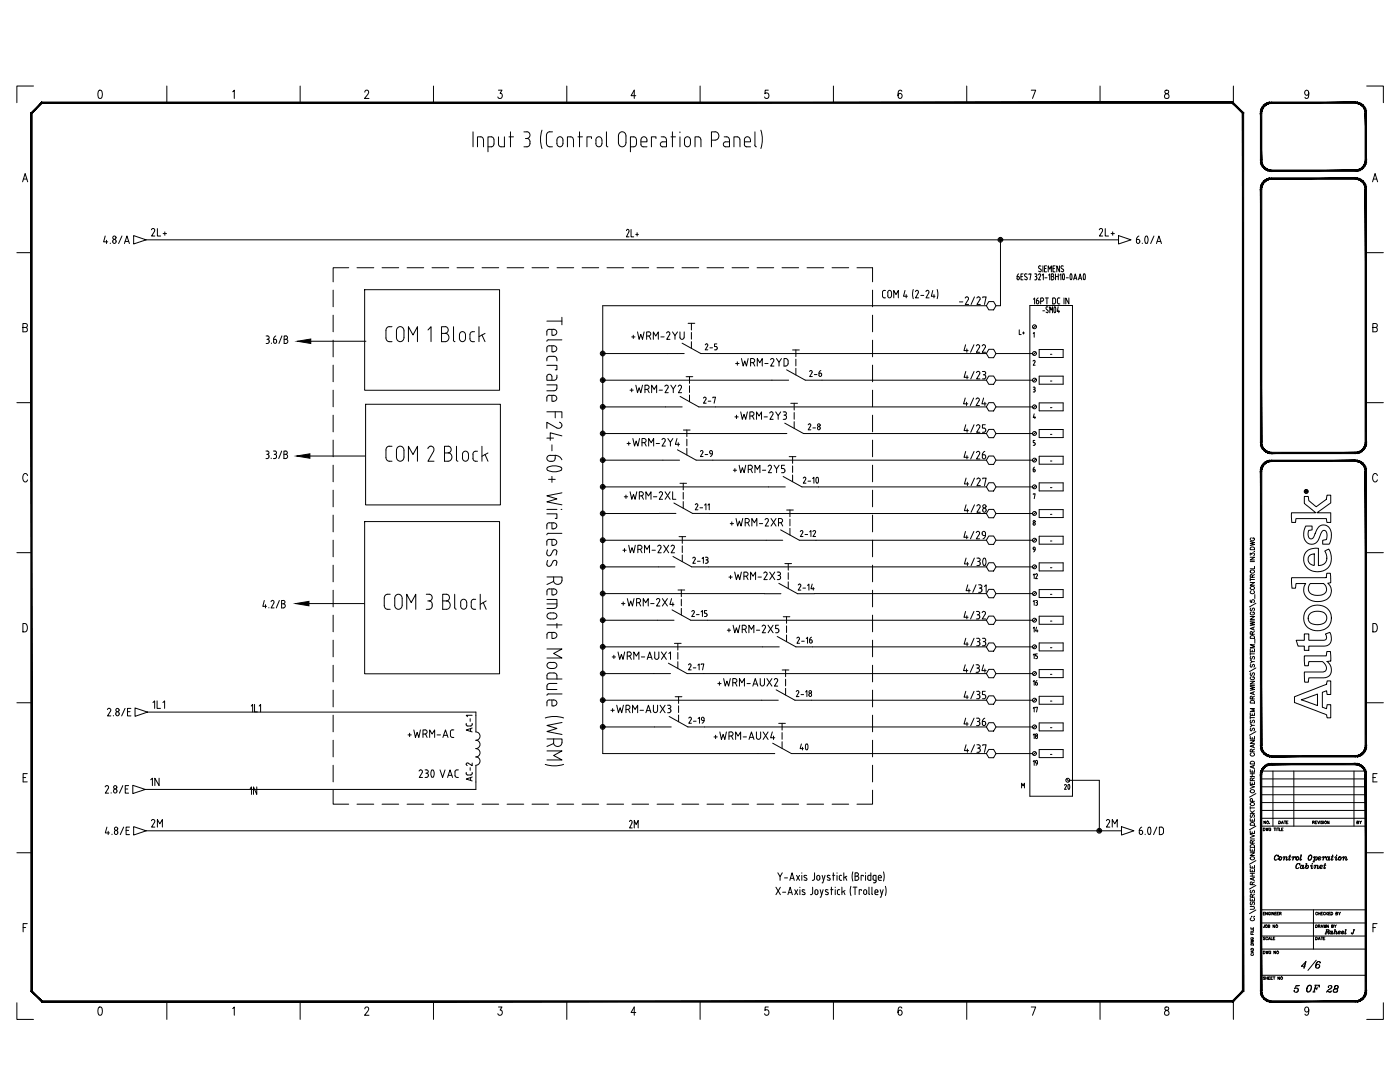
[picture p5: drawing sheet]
<svg xmlns="http://www.w3.org/2000/svg" width="279mm" height="216mm" viewBox="0 0 279 216" stroke-linecap="round" stroke-linejoin="round" font-family="sans-serif">
<defs><g id="words">
<text font-size="5.3" x="158" y="151.3">40</text>
<g font-size="4.9">
<text x="211" y="159.1">20</text>
<text x="124.9" y="166.5">2M</text>
<text x="258.9" y="194.7">4/6</text>
</g>
<g font-size="4.4">
<text x="29.3" y="48.3">2L+</text>
<text x="218.4" y="48.3">2L+</text>
<text x="125.2" y="68.8">+WRM-2YU</text>
<text x="145.3" y="95.6">+WRM-2Y5</text>
<text x="191.6" y="92.8">4/26</text>
<text x="191.6" y="146">4/36</text>
<text x="29.3" y="158">1N</text>
<text x="49" y="159.8">1N</text>
<text x="29.3" y="166.2">2M</text>
<text x="219.8" y="166.2">2M</text>
<text x="257.2" y="199.3">5</text>
<text x="260" y="199.3">OF</text>
<text x="263.9" y="199.3">28</text>
</g>
<g font-size="4">
<text x="139.7" y="70.9">2-5</text>
<text x="202.5" y="68.1">L+</text>
<text x="160.5" y="76.2">2-6</text>
<text x="158" y="129.5">2-16</text>
<text x="208.5" y="127.4" transform="rotate(-90 208.5 127.4)">14</text>
<text x="205.3" y="137.9">16</text>
</g>
<g font-size="3.5">
<text x="208.1" y="116.8" transform="rotate(-90 208.1 116.8)">12</text>
<text x="208.1" y="122.1" transform="rotate(-90 208.1 122.1)">13</text>
<text x="208.1" y="132.6" transform="rotate(-90 208.1 132.6)">15</text>
<text x="208.1" y="143.2" transform="rotate(-90 208.1 143.2)">17</text>
<text x="208.1" y="148.5" transform="rotate(-90 208.1 148.5)">18</text>
<text x="208.1" y="153.8" transform="rotate(-90 208.1 153.8)">19</text>
</g>
<text font-size="3.1" x="269.9" y="165.5">BY</text>
<g font-size="2.6">
<text x="208.8" y="72">-</text>
<text x="208.8" y="77.3">-</text>
<text x="208.8" y="82.5">-</text>
<text x="208.8" y="87.8">-</text>
<text x="208.8" y="93.1">-</text>
<text x="208.8" y="98.4">-</text>
<text x="208.8" y="103.7">-</text>
<text x="208.8" y="109">-</text>
<text x="208.8" y="114.7">-</text>
<text x="208.8" y="119.9">-</text>
<text x="208.8" y="125.2">-</text>
<text x="208.8" y="130.5">-</text>
<text x="208.8" y="135.8">-</text>
<text x="208.8" y="141.1">-</text>
<text x="208.8" y="146.4">-</text>
<text x="208.8" y="151.7">-</text>
</g>
</g></defs>
<g fill="none" stroke="#000" stroke-width=".2">
<path d="M6.7 17.2h-3.3v3.3M19.7 18.1l.3-.1a1.08 1.08 0 0 1 0 1.6h-.1a1.2 1.2 0 0 1-.2-1.5zM33.3 17.2v3.3M46.4 18.3l.4-.3v1.6M59.9 17.2v3.3M72.8 18.4l.3-.4h.2l.3 .3-.2 .6-.7 .7h.9M86.5 17.2v3.3M99.5 18h.7l-.4 .6a.49 .49 0 0 1 .4 .8 .49 .49 0 0 1-.8-.1M113.1 17.2v3.3M126.9 19.1h-1l.7-1.1v1.6M139.7 17.2v3.3M153.3 18h-.6v.7a.5 .5 0 0 1 .6 .1 .5 .5 0 0 1 0 .6 .5 .5 0 0 1-.6 .1l-.1-.2"/>
<path d="M166.3 17.2v3.3M180 18.2l-.4-.2a1.08 1.08 0 0 0 0 1.6 .48 .48 0 0 0 .4-.5 .48 .48 0 0 0-.6-.4l-.2 .4M192.9 17.2v3.3M205.8 18h.9l-.6 1.6M219.5 17.2v3.3M232.5 18.1v.4a.67 .67 0 0 1 .7 .4 .67 .67 0 0 1 0 .7 .53 .53 0 0 1-.8-.4 .53 .53 0 0 1 .6-.6l.2-.4a.45 .45 0 0 0-.7-.1zM246.1 17.2v3.3M261.2 18.5l-.2 .4a.47 .47 0 0 1-.6-.4 .47 .47 0 0 1 .6-.4 1.2 1.2 0 0 1-.2 1.5h-.3l-.1-.2M272.8 17.2h3.3v3.3M4.5 36.3l.5-1.7 .5 1.7M4.7 35.7h.6M94.4 26.3v3"/>
<path d="M96 27.3l.4 .3 .1 1.7M96 27.3h-.7v2M97.4 29.3h.7M98.1 27.3l.4 .3 .1 1.1M98.1 27.3h-.7v3M98.6 28.7l-.3 .5-.2 .1M99.5 28.7l.2 .5 .3 .1M99.5 27.3v1.4M100.7 27.3v2h-.7M101.6 27.3h.9M101.9 26.3v3M104.6 26.3h.6a.67 .67 0 0 1 .6 .7 .67 .67 0 0 1-.6 .6"/>
<path d="M104.9 27.6h.3M105.2 27.6a.87 .87 0 0 1 .6 .9 .87 .87 0 0 1-.6 .8h-.6M108.2 26l-.3 1.8 .3 1.8M110.3 26.3h-.6a.71 .71 0 0 0-.6 .8v1.4a.71 .71 0 0 0 .6 .8h.6M111.3 27.5a.6 .6 0 0 1 .7-.2 .6 .6 0 0 1 .4 .7v.6a.61 .61 0 0 1-.6 .7 .61 .61 0 0 1-.7-.7v-.6zM114.4 27.9l-.2-.5-1-.1v2M114.4 27.9v1.4M115.3 27.3h.9M115.7 26.3v3M118 27.6v-.3h-.9v2M118.9 28a.61 .61 0 0 1 .6-.7 .61 .61 0 0 1 .6 .7v.6a.62 .62 0 0 1-.6 .7 .62 .62 0 0 1-.6-.7M118.9 28v.6"/>
<path d="M121 29l.3 .3M121 26.3v2.7M123.4 28.5v-1.4a.76 .76 0 0 1 .8-.8 .76 .76 0 0 1 .7 .8v1.4M123.4 28.5a.76 .76 0 0 0 .8 .8 .76 .76 0 0 0 .7-.8M127 27.9l-.3-.5-.9-.1v3M127 28.7l-.3 .5-.9 .1M127 27.9v.8M127.9 28.3h1.2a.65 .65 0 0 0-.4-1 .65 .65 0 0 0-.8 .7l.1 1 .4 .3h.7M130.9 27.6v-.3h-.9v2M132 27.3l.7 .1 .3 .5v1.4h-.8M132.2 28.3a.5 .5 0 0 0-.4 .5 .5 .5 0 0 0 .4 .5M132.2 28.3h.8"/>
<path d="M133.9 27.3h.9M134.2 26.3v3M135.7 26.3v.2M135.7 27.3v2M136.8 27.5a.6 .6 0 0 1 .6-.2 .6 .6 0 0 1 .4 .7v.6a.6 .6 0 0 1-.6 .7 .6 .6 0 0 1-.6-.7v-.6zM139.9 27.9l-.3-.5-.9-.1v2M139.9 27.9v1.4M142 28h.7M142.7 26.3a.84 .84 0 0 1 .8 .8 .84 .84 0 0 1-.8 .9M142.7 26.3h-.7v3M144.5 27.3l.8 .1 .3 .5v1.4h-.8M144.8 28.3a.5 .5 0 0 0-.4 .5 .5 .5 0 0 0 .4 .5"/>
<path d="M144.8 28.3h.8M146.5 29.3v-2h.7l.4 .3 .1 1.7M148.5 28.8l.3 .4 .2 .1M148.5 28a.61 .61 0 0 1 .7-.7 .61 .61 0 0 1 .6 .7v.3h-1.2M148.6 28v.8M149 29.3h.8M150.6 29l.4 .3M150.7 26.3v2.7M151.8 26l.3 1.8-.3 1.8M248.1 22.6v11.6M273.9 36.3l.5-1.7 .5 1.7M274.1 35.7h.6"/>
<path d="M3.4 50.4h2.9M21 47.1l-.3 1.2h.8M21.3 47.9v.7M22 48.5v.1M23.2 48.1a.34 .34 0 0 0-.6-.2 .34 .34 0 0 0 0 .6 .34 .34 0 0 0 .6-.3M23.2 48.1v.2M24.3 47.1l-.6 1.5M24.8 48.6l.5-1.5 .5 1.5M25 48.2h.7M26.7 47l2.4 .9-2.4 .8zM29.1 47.9h194.1M66.5 57.9v3.3"/>
<path d="M69.6 53.4h-3.1v2.8M71.2 53.4h3.4M72.8 57.8h26.9v20.1h-26.9zM76.2 53.4h3.4M81.2 53.4h3.4M86.2 53.4h3.4M91.2 53.4h3.3M96.2 53.4h3.3M101.2 53.4h3.3M106.2 53.4h3.3M111.2 53.4h3.3M116.2 53.4h3.3"/>
<path d="M121.1 53.4h3.4M125 46l.1-.2h.3l.1 .5M125.5 46.3l-.5 1h.5M125.9 45.8v1.5h.6M126.1 53.4h3.4M126.9 46.8h.5M127.1 46.4v.7M131.1 53.4h3.4M136.1 53.4h3.3M141.1 53.4h3.3M146.1 53.4h3.3M151.1 53.4h3.3"/>
<path d="M156.1 53.4h3.3M161.1 53.4h3.3M166.1 53.4h3.3M171 53.4h3.1v2.8M174.1 57.9v3.3M176.5 57.9l-.2 .1a1.32 1.32 0 0 0-.1 1.3l.5 .1M176.5 58h.2M177.2 58.3a.37 .37 0 0 1 .3-.4 .37 .37 0 0 1 .4 .4M177.2 58.4v.6a.37 .37 0 0 0 .3 .4 .37 .37 0 0 0 .4-.4v-.6M178.4 59.4v-1.4l.4 .8 .5-.8v1.4M180.6 58l-.3 1.1h.8M180.8 58.8v.6"/>
<path d="M182.3 57.8l-.2 .7 .2 1.1M182.7 58.2l.2-.2a.32 .32 0 0 1 .3 .1 .32 .32 0 0 1 .1 .3l-.6 1h.6M183.8 58.9h.6M184.8 58.2l.2-.2a.32 .32 0 0 1 .3 .1 .32 .32 0 0 1 .1 .3l-.6 1h.6M186.2 58l-.3 1.1h.7M186.4 58.8v.6M187 57.8l.2 .7-.2 1.1M192.6 59.5l.1-.2a.34 .34 0 0 1 .5 0 .34 .34 0 0 1 0 .4l-.6 1h.7M194.5 59.2l-.7 1.5M195 59.5v-.2a.34 .34 0 0 1 .5 0 .34 .34 0 0 1 .1 .4l-.6 1h.6M196.1 59.4v-.2h.7l-.3 1.5M199.7 47.9v13.1h-.9"/>
<path d="M203 55.2h.2a.31 .31 0 0 1 .2 .3 .31 .31 0 0 1-.4 .3zM203.3 54.6l-.3 .6M203.8 55.2h.3M204.2 54.7h-.4v1.1h.4M204.6 55.2l.3 .1 .1 .3-.2 .2-.3-.1M205 54.7h-.4v.4M205.3 54.8v-.1h.5l-.3 1.1M206.2 59.7l.3-.2v1.1M206.5 54.7h.4v.4l-.2 .1M206.6 55.2h.1M206.7 55.2h.2a.37 .37 0 0 1 0 .5 .37 .37 0 0 1-.4 .1M206.8 60h.3a.31 .31 0 0 1 .2 .4 .31 .31 0 0 1-.4 .2l-.1-.2"/>
<path d="M206.8 60v.4M207.2 59.5l-.4 .5M207.2 54.8l.2-.1 .3 .1-.4 1h.4M207.5 53l.2 .1M207.5 53l-.2 .4 .5 .5v.1l-.2 .2-.3-.1M208 59.4a.33 .33 0 0 1 .3 .4 .33 .33 0 0 1-.3 .3M208 59.5h-.3v1.1M208 54.9l.2-.2v1.1M208.1 53v1.3M208.4 53.6h.4M208.5 55.4h.5M208.6 59.5h.6"/>
<path d="M208.9 53h-.5v1.3h.5M208.9 59.5v1.1M209.2 54.3v-1.3l.3 .7 .3-.7v1.3M209.3 54.9l.2-.2v1.1M209.8 55.2h.3M210.1 54.6l.2 .3-.2 .3 .2 .3-.2 .3M210.1 54.7h-.3v1.1h.3M210.1 53.6h.4M210.3 59.4l.3 .2 .1 .7-.2 .3h-.4v-1.1h.3M210.6 53h-.5v1.3h.5M210.7 54.7v1.1M210.7 55.2h.5"/>
<path d="M211 59.8v.5M211.2 54.7v1.1M211.3 59.4l-.3 .3M211.3 59.5h.2M211.4 53v1.3l-.5-1.3v1.3M211.5 54.9l.2-.2v1.1M212.1 55.8v-.8l.1-.4 .2 .6-.1 .6M212.1 55.8h.3M212.2 53.1l-.3-.1-.2 .2 .6 .8-.2 .2-.4-.1M212.3 59.5v1.1M212.8 55.4h.4M213.3 59.5v1.1l-.6-1.1v1.1"/>
<path d="M213.6 55.8h.2M213.6 55.8l-.1-.6 .2-.6 .2 .4-.1 .8M214.3 55.8l.3-1.1 .3 1.1M214.4 55.5h.4M215.2 55.8l.4-1.1 .3 1.1M215.3 55.5h.5M216.3 55.8h.2M216.5 54.7l-.2-.1-.1 .4 .1 .8M216.5 54.7l.1 .5-.1 .6M223.2 47l2.5 .9-2.5 .8zM227.1 47.8h-.3v.4a.37 .37 0 0 0 .4 .3 .37 .37 0 0 0 .3-.4 .37 .37 0 0 0-.4-.3M227.3 47.1l-.4 .4-.1 .3"/>
<path d="M228 48.5v.1M228.6 47.2a1.41 1.41 0 0 0 0 1.3M228.6 47.2l.1-.1a.85 .85 0 0 1 .1 1.5l-.2-.1M230.3 47.1l-.7 1.5M230.8 48.6l.5-1.5 .5 1.5M230.9 48.2h.7M272.8 50.4h3.3M4.6 65.3h.7l.1-.6-.3-.1h-.5v1.6h.5a.45 .45 0 0 0 .4-.4 .45 .45 0 0 0-.4-.5M53.1 67h.3a.33 .33 0 0 1 .3 .4 .33 .33 0 0 1-.3 .3M53.1 68.5h.3M53.3 67.7h.1M53.4 67.7l.3 .3"/>
<path d="M53.7 68v.4l-.3 .1M54.2 68.5h.1M54.6 68.2a.36 .36 0 0 0 .4 .2 .36 .36 0 0 0 .3-.4 .36 .36 0 0 0-.4-.3h-.3v.5M55 67l-.3 .4-.1 .3M56.3 67l-.6 1.5M56.7 67.7h.4M57.1 67.7a.42 .42 0 0 1 .3 .4 .42 .42 0 0 1-.3 .4M57.1 67.7a.33 .33 0 0 0 .3-.3 .33 .33 0 0 0-.3-.4h-.4v1.5h.4M62 68.1h11M66.5 62.9v3.3M66.5 67.9v3.3M66.5 72.9v3.3"/>
<path d="M66.5 77.9v3.3M77 67.4a.71 .71 0 0 0 .7 .8h.5M77 65.9v1.5M77.7 65.2a.71 .71 0 0 0-.7 .7M77.7 65.2h.5M79.3 65.4a.74 .74 0 0 1 .9-.1 .74 .74 0 0 1 .4 .7v1.3a.76 .76 0 0 1-.7 .9 .76 .76 0 0 1-.8-.8v-1.4zM81.5 68.2v-3l.9 1.6 .9-1.6v3M85.4 65.8l.6-.6v3M88.1 66.5h.8M88.8 65.2a.67 .67 0 0 1 .7 .6 .67 .67 0 0 1-.7 .7M88.9 65.2h-.8v3h.7a.84 .84 0 0 0 .8-.9 .84 .84 0 0 0-.8-.8M90.5 65.2v2.6l.3 .4"/>
<path d="M91.9 66.4a.6 .6 0 0 1 .7-.2 .6 .6 0 0 1 .3 .6v.7a.61 .61 0 0 1-.6 .7 .61 .61 0 0 1-.6-.7v-.7zM94.7 66.2l-.7 .1a1.5 1.5 0 0 0 0 1.8l.7 .1M95.6 65.2v3M96.2 66.8l.6 1.4M96.8 66.5l-1.2 .7M109.1 71.6l.1-.2a1.49 1.49 0 0 1 1.8 0l.1 .2M109.1 72.9h2v.9h-.3M109.1 76.8h2v.7M109.1 64.1h3M109.1 71.6v.4M109.6 65.7l-.4 .2-.1 1M109.6 69l-.4 .2-.1 1"/>
<path d="M109.6 78.9l-.4 .2-.1 1M109.6 65.7h.9a.65 .65 0 0 1 .6 .8 .65 .65 0 0 1-.9 .4v-1.2M109.6 69h.9a.61 .61 0 0 1 .6 .6 .61 .61 0 0 1-.6 .6h-.3v-1.2M109.6 78.9h.9a.65 .65 0 0 1 .6 .8 .65 .65 0 0 1-.9 .4v-1.2M110.1 75.1a.5 .5 0 0 0-.5-.4 .5 .5 0 0 0-.5 .4v.8l1.7-.1 .3-.4M110.2 75.1v.8M111.1 77.5l-.3 .4-1.7 .1M111.1 71.6v.4M111.1 74.8v.6M112.1 67.8h-2.6l-.4 .3M112.1 63.3v1.5M120.3 70.5h16.2"/>
<path d="M120.3 75.9h37.1M125.7 77.9h.7M126.1 77.5v.7M126.9 76.9l.3 1.5 .4-1 .3 1 .3-1.5M128.7 77.7h.4a.41 .41 0 0 0 .4-.4 .41 .41 0 0 0-.4-.4h-.4v1.5M129.2 77.7l.4 .7M130 78.4v-1.5l.6 .8 .4-.8v1.5M131.6 77.9h.6M133 76.9l-.3 .2M133 76.9a.33 .33 0 0 1 .3 .5M133.3 77.4l-.6 1h.7M133.9 76.9l.5 .7 .5-.7"/>
<path d="M134.4 77.6v.8M135.4 77.1l.1-.2a.33 .33 0 0 1 .4 .1 .33 .33 0 0 1 .1 .4M135.7 79.1l3.8 2.1h57.4M136 77.4l-.6 1h.6M136.1 68.5l3.8 2M136.9 75.2h1.4M137.6 75.2v1.3M137.6 77v1.3M137.6 78.8v1.4M140.4 79.4l.4-.1 .1 .4M140.9 79.7l-.5 .8h.5M142.3 79.4v-.2h.5l-.3 1.3"/>
<path d="M143.2 70.5h53.7M146.8 72.5h.7M147.2 72.2v.7M148 71.5l.3 1.5 .3-1 .4 1 .3-1.5M149.8 72.4h.4a.41 .41 0 0 0 .4-.4 .41 .41 0 0 0-.4-.5h-.4v1.5M150.3 72.4l.3 .6M151.1 73v-1.5l.5 .9 .5-.9v1.5M152.6 72.5h.7M153.8 71.8l.1-.2a.34 .34 0 0 1 .4 0 .34 .34 0 0 1 .1 .4l-.6 1h.7M155 71.5l.5 .8 .5-.8M155.5 72.3v.7M157 73.8l3.7 2.1"/>
<path d="M157.3 72l-.3-.4-.5-.1v1.5h.5l.3-.4M157.3 72v.6M158.2 69.8h1.3M158.8 69.8v1.4M158.8 71.7v1.3M158.8 73.5v1.3M164 75.9h32.9M174.1 62.9v3.3M174.1 67.9v3.3M174.1 72.9v3.3M174.1 77.9v3.3M191.5 60.2h.7"/>
<path d="M192.6 79.4l-.3 1.2h.8M192.7 68.8l-.3 1.2h.8M192.7 74.1l-.3 1.2h.8M193 69.6v.7M193 75v.6M194.3 79.4l-.7 1.5M194.4 68.8l-.7 1.5M194.4 74.1l-.7 1.5M194.8 79.7l.2-.3a.33 .33 0 0 1 .4 .1 .33 .33 0 0 1 0 .4M194.9 74.4l.2-.3a.34 .34 0 0 1 .4 .1 .34 .34 0 0 1 0 .4l-.6 1h.7M195.2 68.8a.33 .33 0 0 1 .3 .5l-.6 1h.6M195.2 68.8l-.3 .2"/>
<path d="M195.4 79.9l-.6 1h.7M196.1 74.1h.3M196.1 75.6h.3M196.2 74.8h.2M196.3 79.4l-.3 1.2h.8M196.4 68.8a.33 .33 0 0 1 .2 .5l-.6 1h.7M196.4 68.8l-.4 .2M196.4 74.1a.33 .33 0 0 1 .3 .3 .33 .33 0 0 1-.3 .4M196.4 74.8l.3 .3M196.7 75.1v.3l-.3 .2M196.9 61h-76.6v89.4h34.3M197.3 60.2h1l.5 .8-.5 .8h-1l-.4-.8z"/>
<path d="M197.3 69.7h1l.5 .8-.5 .9h-1l-.4-.9zM197.3 75h1l.5 .9-.5 .8h-1l-.4-.8zM198.8 70.5h7.3M198.8 75.9h7.3M205.5 61h8.5v97.9h-8.5zM206.2 77.3h.3v.3l-.1 .1M206.3 77.7h.1M206.4 71.9l-.2 .2M206.4 71.9l.2 .2-.4 .8h.4M206.4 77.7l.2 .3-.4 .2M206.7 70.3l-.5 .5M206.7 75.6l-.5 .6"/>
<path d="M207.7 60.1h.3M208.1 62h.4M208.7 62.3l.3 .1M208.9 61.2l-.1 .4 .4 .4-.2 .4M208.9 61.2l.3 .1M209.5 62.4v-1.2l.3 .7 .3-.7v1.2M210.4 62.4l-.1-.9 .2-.3 .2 .3-.1 .9M210.4 62.3h.2M211 60.3l.2 .3h.3M211.2 61.2l-.2 .9h.5M211.3 61.9v.5M212.2 69.7h-4.8v1.6h4.8"/>
<path d="M212.2 75.1h-4.8v1.6h4.8M274 65.3h.7l.1-.6-.2-.1h-.6v1.6h.6a.45 .45 0 0 0 .3-.4 .45 .45 0 0 0-.3-.5M3.4 80.3h2.9M5.5 94.9a.49 .49 0 0 0-.6-.4 .49 .49 0 0 0-.3 .6v.4a.49 .49 0 0 0 .3 .7 .49 .49 0 0 0 .6-.4M53.1 90h.3a.33 .33 0 0 1 .3 .3 .33 .33 0 0 1-.3 .4M53.2 90.7h.2M53.4 90.7l.2 .1v.5l-.5 .2M54.1 91.4v.1M54.6 90h.3a.33 .33 0 0 1 .3 .3 .33 .33 0 0 1-.3 .4M54.7 90.7h.2M54.9 90.7l.2 .1v.5l-.5 .2M56.2 90l-.6 1.5"/>
<path d="M56.7 90h.3a.33 .33 0 0 1 .3 .3 .33 .33 0 0 1-.3 .4 .42 .42 0 0 1 .4 .4 .42 .42 0 0 1-.4 .4h-.3zM56.7 90.7h.3M61.8 91h11M66.5 82.8v3.4M66.5 87.8v3.3M66.5 92.8v3.3M66.5 97.8v3.3M73 80.7h26.9v20.1h-26.9zM77 89.8v1.5a.71 .71 0 0 0 .7 .7h.5M77.7 89a.71 .71 0 0 0-.7 .8M77.7 89h.5M79.3 89.3a.74 .74 0 0 1 .9-.2 .74 .74 0 0 1 .4 .8v1.3a.76 .76 0 0 1-.7 .8 .76 .76 0 0 1-.8-.8v-1.3z"/>
<path d="M81.5 92v-3l.9 1.7 .9-1.7v3M85.4 89.5a.64 .64 0 0 1 .9-.4 .64 .64 0 0 1 .2 .9l-1.1 2h1.2M88.7 90.4h.8M89.4 89a.67 .67 0 0 1 .6 .7 .67 .67 0 0 1-.6 .7 .84 .84 0 0 1 .8 .8 .84 .84 0 0 1-.8 .8h-.7v-3h.8M91.1 89v2.7l.3 .3M92.5 90.2a.6 .6 0 0 1 .6-.1 .6 .6 0 0 1 .4 .6v.7a.6 .6 0 0 1-.6 .6 .6 .6 0 0 1-.6-.6v-.7zM94.4 90.6l.1 1.1 .1 .3h.7M95.3 90l-.7 .1-.2 .5M96.2 89v3M96.8 90.7l.6 1.3M97.4 90.4l-1.2 .6M109.1 82.2h3v1.2"/>
<path d="M109.1 87.4h1.4M109.3 93.2l.9-.2h.9a.84 .84 0 0 1 1 .5 1.96 1.96 0 0 1-2.4 .5l-.4-.2a.35 .35 0 0 1 0-.6zM109.5 95.7h1.3M110.2 88.8v1.2M110.2 95.1v1.1M110.8 91.4l-.2 .5-.5 .1M110.8 90.8l.4 .1a1.46 1.46 0 0 1 .9 .8M110.8 90.9l-1-.1a.61 .61 0 0 0-.7 .7 .61 .61 0 0 0 .7 .6h.4M110.8 82.2v1.2M110.8 90.9v.6M111.6 84.2a.64 .64 0 0 1 .5 .9 .64 .64 0 0 1-1 .3l-2-1.1v1.2M112.1 87l-2.3-.6v1.5"/>
<path d="M112.1 98.3l-3 .6 2 .6-2 .6 3 .6M120.3 81.2h15.8M120.3 86.5h36.7M120.3 91.8h15.3M120.3 97.2h36.4M124.6 99.1h.7M124.9 98.8v.7M125.1 88.5h.7M125.5 88.2v.6M125.8 98.1l.3 1.5 .3-1 .3 1 .4-1.5M126.3 87.5l.3 1.5 .4-1 .3 1 .3-1.5M127.6 99h.4a.41 .41 0 0 0 .4-.5 .41 .41 0 0 0-.4-.4h-.4v1.5"/>
<path d="M128.1 99l.3 .6M128.1 88.3h.4a.41 .41 0 0 0 .4-.4 .41 .41 0 0 0-.4-.4h-.4v1.5M128.6 88.3l.4 .7M128.9 99.6v-1.5l.5 .9 .5-.9v1.5M129.5 89v-1.5l.5 .8 .5-.8v1.5M130.4 99.1h.7M131 88.5h.6M131.9 98.1a.33 .33 0 0 1 .3 .5l-.6 1h.6M131.9 98.1l-.3 .3M132.4 87.5a.33 .33 0 0 1 .3 .5l-.6 1h.7M132.5 87.5l-.4 .2M132.7 98.1l1 1.5"/>
<path d="M133.3 87.5l.5 .7 .5-.7M133.7 98.1l-1 1.5M133.8 88.2v.8M134.2 98.1v1.5h.7M135.1 87.5l-.3 1.2h.8M135.2 89.7l3.7 2.1h58M135.4 88.3v.7M135.7 96.4h1.3M136.4 96.4v1.3M136.4 98.3v1.3M136.4 85.8h1.3M137.1 85.8v1.3"/>
<path d="M137.1 87.6v1.4M137.1 89.5v1.3M139.8 90.1l.2-.2 .3 .3-.5 .9h.5M140.7 90.7h.5M141.3 80.1h.6M142.2 90.2a.3 .3 0 0 0-.4-.2 .3 .3 0 0 0-.2 .3 .3 .3 0 0 0 .3 .3h.3M142.2 90.2a.74 .74 0 0 1-.4 .9M146.7 83.2h.6M147 82.8v.7M147.8 82.2l.3 1.5 .4-1 .3 1 .4-1.5M149.6 83h.5M150.1 83a.4 .4 0 0 0 .4-.4 .4 .4 0 0 0-.4-.4h-.5v1.5"/>
<path d="M150.2 83l.3 .7M151 83.7v-1.5l.5 .8 .5-.8v1.5M152.5 83.2h.6M153.6 82.4l.2-.2a.33 .33 0 0 1 .4 .1 .33 .33 0 0 1 0 .4M154.3 82.7l-.7 1h.7M154.8 82.2l.5 .7 .5-.7M155.3 82.9v.8M156.3 82.2h.3a.33 .33 0 0 1 .4 .3 .33 .33 0 0 1-.4 .3M156.3 95.1l3.7 2.1h36.9M156.5 82.8h.1M156.6 84.4l3.8 2.1h36.5M156.6 82.8l.3 .2 .1 .4"/>
<path d="M157 83.3l-.2 .3-.5 .1M157.8 80.5h1.4M158.5 80.5v1.3M158.5 82.3v1.4M158.5 84.1v1.4M160.6 95.2l.2 .1v.3M160.6 95.2l-.3 .2M160.8 95.6l-.5 .8h.5M161.2 96h.6M161.3 84.8l.4-.2 .1 .4M161.8 85l-.5 .8h.5M162.2 95.5l.2-.3v1.2"/>
<path d="M162.2 85.4h.6M162.9 95.3l.1-.1a.66 .66 0 0 1 0 1.2l-.2-.6zM174.1 82.8v3.4M174.1 87.8v3.3M174.1 92.8v3.3M174.1 97.8v3.3M192.7 84.8l-.3 1.1h.8M192.8 95.4l-.3 1.2h.8M192.9 80.3v.6M193 85.6v.7M193.1 96.2v.7M194.4 84.8l-.7 1.5"/>
<path d="M194.5 95.4l-.7 1.5M194.9 85l.2-.2a.34 .34 0 0 1 .4 .1 .34 .34 0 0 1 0 .4l-.6 1h.7M195 95.6v-.1a.34 .34 0 0 1 .5 0 .34 .34 0 0 1 .1 .4l-.6 1h.6M196.1 86.3h.3M196.1 95.6v-.2h.7l-.3 1.5M196.4 85.4l.3 .2v.3l-.3 .3M196.6 80.3v.6M196.6 84.8h-.5v.6h.3M197.3 80.3h1l.5 .9-.5 .8h-1l-.4-.8zM197.3 85.7h1l.5 .8-.5 .8h-1l-.4-.8zM197.3 96.3h1l.5 .9-.5 .8h-1l-.4-.8zM198.8 81.2h7.3"/>
<path d="M198.8 86.5h7.3M198.8 91.8h7.3M198.8 97.2h7.3M206.2 93.6l.3 .1v.4h-.3zM206.2 98.6v-.1h.4l-.2 1M206.4 82.6l-.2 .7h.5M206.5 93.2l-.3 .4M206.5 87.9h-.3v.4l.3 .1 .1 .1M206.5 83.1v.4M206.6 88.5l-.1 .3-.3 .1M206.7 80.9l-.5 .6M206.7 86.2l-.5 .6"/>
<path d="M206.7 91.5l-.5 .6M206.7 96.9l-.5 .5M212.2 80.4h-4.8v1.6h4.8M212.2 85.7h-4.8v1.6h4.8M212.2 91h-4.8v1.6h4.8M212.2 96.4h-4.8v1.6h4.8M260.3 99.1h.8a1.29 1.29 0 0 0 .9 1.4l.7 .6 1.2-.9a1.35 1.35 0 0 0 .9-1.3l.8-.1v1.2a.53 .53 0 0 1-.5 .7l-2.3 1.6h2.8v1.9h-.8l-.1-.7h-5.2a.78 .78 0 0 0-.9 .1v.6h-.8l-.1-1.9h4.9l-1.9-1.5a.6 .6 0 0 1-.4-.8zM260.5 98l.4-.1-.2 .2 .2 .1h-.4zM260.5 98l.2 .1zM272.8 80.3h3.3M274.9 94.9a.49 .49 0 0 0-.6-.4 .49 .49 0 0 0-.4 .6v.4a.49 .49 0 0 0 .4 .7 .49 .49 0 0 0 .6-.4M3.4 110.3h2.9"/>
<path d="M52.7 119.8l-.2 1.2h.7M55.8 119.8l-.7 1.5M56.6 119.8a.33 .33 0 0 1 .3 .3 .33 .33 0 0 1-.3 .4M56.6 119.8h-.4v1.5h.4a.42 .42 0 0 0 .3-.4 .42 .42 0 0 0-.3-.4h-.4M66.5 102.8v3.3M66.5 107.8v3.3M66.5 112.8v3.3M66.5 117.8v3.3M72.8 104.1h26.9v30.4h-26.9zM77.4 118.6a.71 .71 0 0 0-.7 .7v1.5a.71 .71 0 0 0 .7 .8M77.4 118.6h.5M78.8 119.4a.76 .76 0 0 1 .7-.8 .76 .76 0 0 1 .8 .8"/>
<path d="M78.8 119.4v1.3a.76 .76 0 0 0 .7 .9 .76 .76 0 0 0 .8-.9v-1.3M85.1 118.6h.6a.67 .67 0 0 1 .6 .6 .67 .67 0 0 1-.6 .7M85.4 119.9h.3M85.7 119.9a.86 .86 0 0 1 .6 .8 .86 .86 0 0 1-.6 .9M88.3 118.6h.8a.67 .67 0 0 1 .6 .6 .67 .67 0 0 1-.6 .7 .84 .84 0 0 1 .8 .8 .84 .84 0 0 1-.8 .9h-.8zM88.3 119.9h.8M90.7 118.6v2.6l.3 .4M94.6 119.6h-.3a1.5 1.5 0 0 0 0 1.9l.3 .1M94.6 119.6h.3M95.8 118.6v3M97 119.9l-1.2 .7M109.1 102.5h2v.9h-.3"/>
<path d="M109.1 101.6h2M109.2 115.1h3v.8a.85 .85 0 0 1-.9 .7 .85 .85 0 0 1-.8-.7M109.2 119.6h1.9v1.5l-.5 .3h-1.4M109.2 110.5l.3 .4 .4-.2M109.3 109.7l-.2 .8M109.3 111.8l-.2 .6a.49 .49 0 0 0 .4 .6l.4-.2M109.6 104.3l-.4 .2-.1 1M109.6 107.6l-.4 .2-.1 1M109.6 104.3h.9a.61 .61 0 0 1 .6 .6 .61 .61 0 0 1-.6 .6h-.3v-1.2M109.6 107.6h.9a.65 .65 0 0 1 .6 .8 .65 .65 0 0 1-.9 .4v-1.2M110.2 117.5v1.2h.3M110.4 109.9l.5-.2 .2 .4"/>
<path d="M110.4 109.9l-.5 .8M110.5 117.5a.61 .61 0 0 1 .6 .6 .61 .61 0 0 1-.6 .6M110.5 117.5l-1.1 .1-.2 .4v.7M110.5 115.1v.8M110.5 116l-1.3 .6M111.1 110.1l-.1 .7M111.1 112.2l-.1 .7M111.1 112.2l-.1-.3h-.5l-.5 .9M112 101.6h.1M112.1 106.4h-2.6l-.4 .3M120.3 102.5h11.3M120.3 107.8h35.9"/>
<path d="M120.3 113.1h14.4M120.3 118.4l35.6 .1M124.3 109.8h.7M124.6 109.5v.6M125.2 119.4l.3 1.5 .4-1 .3 1 .3-1.5M125.5 108.8l.3 1.5 .3-1 .4 1 .3-1.5M127.3 109.6h.4a.41 .41 0 0 0 .4-.4 .41 .41 0 0 0-.4-.4h-.4v1.5M127.8 109.6l.3 .7M128.6 110.3v-1.5l.5 .8 .5-.8v1.5M130.1 109.8h.7M131 119.7l.2-.2a.33 .33 0 0 1 .4 0 .33 .33 0 0 1 0 .4l-.6 1h.7M131.6 102.4h3.3"/>
<path d="M131.6 108.8a.33 .33 0 0 1 .3 .5M131.6 108.8l-.3 .2M131.9 109.3l-.6 1h.7M132.2 119.4l1 1.5M132.5 108.8l1 1.5M133.2 119.4l-1 1.5M133.5 108.8l-1 1.5M134 119.4l-.3 1.2h.8M134.3 108.8a.33 .33 0 0 1 .2 .5l-.6 1h.7M134.3 108.8l-.4 .2M134.3 111l3.7 2.1h58.9M134.5 100.4l3.7 2h3.3"/>
<path d="M135.3 117.7h1.4M135.5 107.1h1.3M136 117.7v1.4M136 119.6v1.3M136.2 107.1v1.3M136.2 108.9v1.4M136.2 110.7v1.4M136.4 100.1v1.3M138.2 111.4l.3-.2 .3 .3-.5 .9h.5M138.8 100.7l.2-.2 .3 .3-.6 .9h.6M139.2 112h.5M139.7 101.3h.5"/>
<path d="M140.1 111.5l.3-.3v1.2M140.6 100.8l.3-.3v1.2M140.8 111.2l.5 .1v.3l-.3 .1M140.8 112.4h.3M140.9 111.7h.2M141 111.7l.3 .3M141.3 100.8l.2-.3v1.2M141.3 112v.2l-.3 .2M141.5 102.5h55.4M145.5 115.1h.6M145.7 104.5h.7M145.8 114.8v.7"/>
<path d="M146.1 104.1v.7M146.6 114.2l.4 1.5 .3-1 .3 1 .4-1.5M146.9 103.5l.3 1.5 .4-1 .3 1 .3-1.5M148.5 115h.4a.41 .41 0 0 0 .4-.4 .41 .41 0 0 0-.4-.4h-.4v1.5M148.7 104.3h.4M148.9 115l.4 .7M149.1 104.3a.41 .41 0 0 0 .4-.4 .41 .41 0 0 0-.4-.4h-.4v1.5M149.2 104.3l.3 .7M149.8 115.7v-1.5l.5 .8 .5-.8v1.5M150.1 105v-1.5l.5 .8 .4-.8v1.5M151.3 115.1h.7M151.6 104.5h.6"/>
<path d="M152.4 114.4l.1-.1a.34 .34 0 0 1 .5-.1 .34 .34 0 0 1 0 .5l-.6 1h.7M152.7 103.7l.2-.2a.33 .33 0 0 1 .4 .1 .33 .33 0 0 1 0 .4l-.6 1h.7M153.6 114.2l1 1.5M153.9 103.5l1 1.5M154.6 114.2l-1 1.5M154.9 103.5l-1 1.5M155.1 115.7h.3M155.1 114.2h.3M155.3 114.8h.1M155.4 104.3h.4M155.4 116.4l3.8 2.1 37.7-.1M155.4 114.2a.33 .33 0 0 1 .4 .3 .33 .33 0 0 1-.4 .3l.3 .2 .1 .3-.4 .3"/>
<path d="M155.8 104.3a.41 .41 0 0 0 .4-.4 .41 .41 0 0 0-.4-.4h-.4v1.5M155.8 105.7l3.7 2.1h37.4M155.9 104.3l.3 .7M156.6 112.5h1.4M157 101.8h1.3M157.3 112.5v1.3M157.3 114.3v1.3M157.3 116.1v1.3M157.6 101.8v1.3M157.6 103.6v1.3M157.6 105.4v1.4M159.3 116.7l.3-.2 .2 .3-.5 1h.5"/>
<path d="M159.7 106.1l.3-.2 .2 .2-.5 1h.6M160.2 117.3h.6M160.7 106.7h.5M161.2 116.8l.2-.3v1.3M161.6 106.1l.2-.2v1.2M162.1 116.5l-.3 1h.7M162.2 106.1a.29 .29 0 0 1 .5-.1v.3l-.5 .8h.6M162.3 117.2v.6M174.1 102.8v3.3M174.1 107.8v3.3M174.1 112.8v3.3M174.1 117.8v3.3"/>
<path d="M192.7 106l-.3 1.2h.8M192.8 100.7l-.3 1.2h.8M192.8 111.4l-.3 1.1h.8M192.9 106.9v.6M193.1 101.6v.6M193.1 112.2v.7M193.1 116.7l-.3 1.2h.8M193.4 117.5v.7M194.4 106l-.7 1.5M194.5 111.4l-.7 1.5M194.5 100.7l-.7 1.5M194.8 116.7l-.7 1.5"/>
<path d="M194.8 106.3l.2-.2a.33 .33 0 0 1 .4 0 .33 .33 0 0 1 0 .4M195 101l.1-.3a.33 .33 0 0 1 .4 .1 .33 .33 0 0 1 .1 .4l-.6 1h.6M195 111.4h.3a.33 .33 0 0 1 .3 .3 .33 .33 0 0 1-.3 .3M195.1 112a.41 .41 0 0 1 .5 .4 .41 .41 0 0 1-.3 .4l-.3 .1M195.3 116.7h.3a.33 .33 0 0 1 .4 .3 .33 .33 0 0 1-.4 .3M195.5 106.6l-.7 .9h.7M195.5 117.3h.1M195.6 117.3a.42 .42 0 0 1 .4 .5 .42 .42 0 0 1-.4 .4h-.3M196 106.4a.34 .34 0 0 1 .3-.4 .34 .34 0 0 1 .4 .4 .94 .94 0 0 1-.5 1.1M196 106.5l.2 .3 .5 .1M196 106.4v.1M196.3 111.4h.1a.85 .85 0 0 1 .1 1.4h-.2a1.41 1.41 0 0 1 0-1.4z"/>
<path d="M196.5 117l.3-.3v1.5M196.8 101.7a.38 .38 0 0 0-.5-.2 .38 .38 0 0 0-.2 .5 .38 .38 0 0 0 .5 .2l.2-.3M196.8 101.7v.2M197.3 101.6h1l.5 .9-.5 .8h-1l-.4-.8zM197.3 107h1l.5 .8-.5 .8h-1l-.4-.8zM197.3 112.3h1l.5 .8-.5 .8h-1l-.4-.8zM197.3 117.6h1l.5 .8-.5 .9h-1l-.4-.9zM198.8 102.5h7.3M198.8 107.8h7.3M198.8 113.1h7.3M198.8 118.4h7.3M206.2 104.6l.2 .2 .2-.2"/>
<path d="M206.2 109.5v.1l.4 .1M206.2 104.6l.2-.3 .2 .3M206.2 109.5v-.3h.3l.1 .5M206.6 109.7l-.3 .4M206.7 102.2l-.5 .6M206.7 107.5l-.5 .6M212.2 101.7h-4.8v1.6h4.8M212.2 107h-4.8v1.6h4.8M212.2 112.3h-4.8v1.6h4.8M212.2 117.6h-4.8v1.6h4.8M249.5 119.7v.4l.4 .1a.3 .3 0 0 1 0-.5 .3 .3 0 0 1 .4 .1 .3 .3 0 0 1-.1 .4M249.5 116.2h.9l-.9 .6h.9"/>
<path d="M249.5 111.2h.9l-.9 .5h.9M249.5 110.8v-.4l.3 .2a.28 .28 0 0 1 .5-.2 .28 .28 0 0 1-.1 .5M249.5 108.1l.9 .2-.9 .2 .9 .1-.9 .3M249.5 115.4v.5M249.5 115.6h.9M249.5 112.1h.9M249.6 117.2a.39 .39 0 0 1 .5-.2 .39 .39 0 0 1 .1 .6 .41 .41 0 0 1-.4 0 .41 .41 0 0 1-.2-.4zM249.6 113.9a.39 .39 0 0 1 .5-.2 .39 .39 0 0 1 .1 .6 .41 .41 0 0 1-.5 0 .41 .41 0 0 1-.1-.4zM249.6 109.3a.46 .46 0 0 1 .5-.1 .46 .46 0 0 1 .3 .5h-.9zM249.7 117.9a.3 .3 0 0 0-.2 .3 .3 .3 0 0 0 .3 .3h.2a.3 .3 0 0 0 .4-.3 .3 .3 0 0 0-.3-.3M249.7 107.3a.3 .3 0 0 0-.2 .4 .3 .3 0 0 0 .3 .2h.2a.3 .3 0 0 0 .4-.3 .3 .3 0 0 0-.4-.3v.2M249.9 115.2v-.5h-.3l-.1 .5h.9"/>
<path d="M250.3 110h.1M250.4 113v.5h-.9M250.4 114.6l-.5 .3M250.4 118.6v.8M257.8 115.3h6.9l.1-.9h.7l.1 1.9-.6 .1a2.09 2.09 0 0 1 .5 2.4 2.09 2.09 0 0 1-2.1 1.2 2.5 2.5 0 0 1-3.1-3l.3-.6h-1.9l-.1 1h-.8zM260.6 105h1.2l.1 .7a.64 .64 0 0 0-.8 .2 .64 .64 0 0 0-.1 .7 .63 .63 0 0 0 .3 .8 .63 .63 0 0 0 .9-.2l.1-.2a2.82 2.82 0 0 1 1.5-2.2 1.75 1.75 0 0 1 1.9 2.2v.3a1.4 1.4 0 0 1-.5 1.3h-1.2v-.8h.1a.64 .64 0 0 0 .7-.2 .64 .64 0 0 0 0-.7 .74 .74 0 0 0-.8-1l-.8 1.6a1.59 1.59 0 0 1-1.9 1 1.59 1.59 0 0 1-1.1-1.9v-.7zM260.6 110.2a2.65 2.65 0 0 1 2.5-.7v3.3a1.65 1.65 0 0 0 1.6-.9 1.65 1.65 0 0 0-.3-1.8v-.2l.8-.3a2.81 2.81 0 0 1-1.2 4.3 2.81 2.81 0 0 1-3.8-2.3l.1-.8zM261.3 110.8l1-.3v2.3a1.14 1.14 0 0 1-1.1-.7 1.14 1.14 0 0 1 .1-1.3zM261.5 116.5l2-.1a1.13 1.13 0 0 1 1.2 .8 1.13 1.13 0 0 1-.4 1.3 2.28 2.28 0 0 1-3.1-.6v-.8zM272.8 110.3h3.3M4.6 124.4a.89 .89 0 0 1 .9 .6 .89 .89 0 0 1-.3 1l-.6 .1zM31.3 139.8v1.6h.7"/>
<path d="M53 120.7v.6M53.7 121.2v.1M54.1 120.1l.2-.3a.32 .32 0 0 1 .3 .1 .32 .32 0 0 1 0 .4M54.7 120.3l-.6 1h.6M61.7 120.4h11M66.5 122.7v3.4M66.5 127.7v3.4M66.5 132.7v3.4M66.5 137.7v3.4M77.4 121.6h.5M81.2 121.6v-3l.9 1.6 .9-1.6v3M85.1 121.6h.6"/>
<path d="M91.9 120.2a.61 .61 0 0 1 .6-.6 .61 .61 0 0 1 .6 .6l.1 .7a.62 .62 0 0 1-.7 .7 .62 .62 0 0 1-.6-.7M91.9 120.2v.7M94.6 121.6h.3M96.4 120.2l.6 1.4M109.2 129.5h3l-1.7 .9 1.7 .9h-3M109.2 120.5h1.9M109.2 124.7h3M109.5 138.5l-.3 .3M109.5 138.5h2.7M109.7 139.7l-.5 .2v1M109.7 139.7h.8M109.7 134.3l-.5 .2v1h3"/>
<path d="M109.7 136.4l-.5 .2v1h1.9M109.7 134.3l1.2 .1 .2 .4v.7M109.7 136.4h1.4M109.8 133.4h.7M110.2 126.2v1.2h.3M110.2 139.7v1.2h.3M110.5 122.3a.61 .61 0 0 1 .6 .6 .61 .61 0 0 1-.6 .6M110.5 126.2a.61 .61 0 0 1 .6 .6 .61 .61 0 0 1-.6 .6M110.5 132.2a.61 .61 0 0 1 .6 .6 .61 .61 0 0 1-.6 .6M110.5 139.7a.61 .61 0 0 1 .6 .6 .61 .61 0 0 1-.6 .6M110.5 122.3h-.7a.61 .61 0 0 0-.6 .6 .61 .61 0 0 0 .6 .6h.7M110.5 126.2h-1.1l-.2 .4v.8"/>
<path d="M110.5 132.2h-.7a.61 .61 0 0 0-.6 .6 .61 .61 0 0 0 .6 .6M111.1 124.4v.9M120.3 139.7h35M120.3 134.4h13.5M120.3 123.8h14.2M120.3 129.1h35.2M122.2 131.1h.7M122.5 130.7v.7M123.3 130.1l.4 1.5 .3-1 .3 1 .4-1.5M124 120.4h.7M124.4 120.1v.7M125.2 130.9h.4a.4 .4 0 0 0 .4-.4 .4 .4 0 0 0-.4-.4h-.4v1.5"/>
<path d="M125.7 130.9l.3 .7M126.5 131.6v-1.5l.5 .8 .5-.8v1.5M127 120.3h.4M127.4 120.2a.4 .4 0 0 0 .4-.3 .4 .4 0 0 0-.4-.5h-.4v1.5M127.5 120.3l.4 .6M128 131.1h.7M128.4 120.9v-1.5l.5 .9 .5-.9v1.5M129.2 131.6l.5-1.5 .5 1.5M129.3 131.2h.7M129.9 120.4h.6M130.7 130.1v1.1M131.5 130.1v1.1a.41 .41 0 0 1-.4 .4 .41 .41 0 0 1-.5-.4"/>
<path d="M132 130.1l1 1.5M133 130.1l-1 1.5M133.4 132.3l3.7 2.1h59.8M133.5 130.4l.3-.3v1.5M134.1 121.7l3.8 2.1h59M134.3 120.3v.6M134.6 128.4h1.3M134.7 139h1.4M135.3 128.4v1.3M135.3 130.2v1.3M135.3 132v1.4M135.4 139v1.4"/>
<path d="M136 121.4v1.3M137.4 132.7l.3-.2 .2 .2-.5 1h.5M138.1 122l.2-.2 .3 .3-.6 .9h.6M138.3 133.3h.6M139 122.6h.5M139.3 132.7l.2-.2v1.2M139.9 122.1l.3-.3v1.2M139.9 132.6v-.1h.6l-.3 1.2M141.1 121.8h-.5v.6h.4l.1 .4M141.1 122.8l-.1 .2h-.4M143.3 136.4h.6M143.6 136.1v.6"/>
<path d="M144.4 135.4l.3 1.5 .4-1 .3 1 .4-1.5M145.1 125.8h.7M145.5 125.4v.7M146.2 136.2h.5M146.3 124.8l.3 1.5 .4-1 .3 1 .3-1.5M146.7 135.4a.41 .41 0 0 1 .4 .4 .41 .41 0 0 1-.4 .4M146.7 135.4h-.5v1.5M146.7 136.2l.4 .7M147.6 136.9v-1.5l.5 .8 .5-.8v1.5M148.1 125.6h.4a.41 .41 0 0 0 .4-.4 .41 .41 0 0 0-.4-.4h-.4v1.5M148.6 125.6l.4 .7M149.1 136.4h.6"/>
<path d="M149.5 126.3v-1.5l.5 .8 .5-.8v1.5M150.2 136.9l.5-1.5 .5 1.5M150.4 136.5h.7M151 125.8h.6M151.7 136.5a.41 .41 0 0 0 .4 .4 .41 .41 0 0 0 .4-.4M151.7 135.4v1.1M152.4 124.7l-.3 .3M152.5 124.8a.33 .33 0 0 1 .2 .5l-.6 1h.7M152.6 135.4v1.1M153.1 135.4l1 1.5M153.3 124.8l1 1.5M154.1 135.4l-1 1.5"/>
<path d="M154.3 124.8l-1 1.5M154.8 126.3h.3M154.9 135.4l-.4 .2M154.9 135.4a.33 .33 0 0 1 .3 .5l-.6 1h.6M154.9 137.6l3.7 2.1h38.3M155.1 127l3.7 2.1M155.4 124.8h-.6v.6l.5 .1 .1 .2M155.4 125.9l-.3 .3M155.4 125.8v.1M156.1 133.7h1.3M156.3 123.1h1.3M156.8 133.7v1.3"/>
<path d="M156.8 135.5v1.4M156.8 137.4v1.3M157 123.1v1.3M157 124.9v1.3M158.9 138l.3-.2 .2 .3-.5 .9h.5M159.9 138.6h.5M160.8 138.1l.2-.3v1.2M162.2 129.1h34.7M174.1 122.7v3.4M174.1 127.7v3.4M174.1 132.7v3.4M174.1 137.7v3.4"/>
<path d="M192.6 132.7l-.3 1.1h.8M192.7 122l-.3 1.2h.8M192.7 127.4l-.3 1.1h.8M192.7 137.9l-.3 1.2h.8M192.9 133.5v.7M193 122.9v.6M193 128.2v.7M193 138.8v.6M194.3 132.7l-.7 1.5M194.4 122l-.7 1.5M194.4 127.4l-.7 1.5M194.4 137.9l-.7 1.5"/>
<path d="M194.8 132.7h.3a.33 .33 0 0 1 .4 .3 .33 .33 0 0 1-.4 .3M194.8 134.2h.3M194.9 122h.3a.33 .33 0 0 1 .3 .3 .33 .33 0 0 1-.3 .4l.3 .1v.4M194.9 127.4h.3a.33 .33 0 0 1 .4 .3 .33 .33 0 0 1-.4 .3M194.9 128.9h.3M194.9 137.9h.3M195 133.3h.1M195 122.7h.2M195.1 138.6h.1M195.1 128h.1M195.1 133.3l.4 .3M195.2 128l.4 .3"/>
<path d="M195.2 137.9a.33 .33 0 0 1 .4 .4 .33 .33 0 0 1-.4 .3M195.2 138.6a.42 .42 0 0 1 .4 .4 .42 .42 0 0 1-.4 .4h-.3M195.5 133.8l-.4 .3M195.5 133.6v.2M195.5 123.2l-.1 .2-.5 .1M195.6 128.4l-.1 .3-.3 .1M196.1 127.4h.3M196.1 128.9h.3M196.1 139.4h.3M196.2 128h.2M196.3 132.7l-.3 1.1h.8M196.4 122a.33 .33 0 0 1 .2 .5"/>
<path d="M196.4 122l-.4 .2M196.4 127.4a.33 .33 0 0 1 .3 .3 .33 .33 0 0 1-.3 .3l.3 .3M196.4 138.6l.3 .2v.3l-.3 .3M196.6 133.5v.7M196.6 122.5l-.6 1h.7M196.6 137.9h-.5v.7h.3M196.7 128.4v.3l-.3 .1M197.3 122.9h1l.5 .9-.5 .8h-1l-.4-.8zM197.3 128.3h1l.5 .8-.5 .8h-1l-.4-.8zM197.3 133.6h1l.5 .8-.5 .8h-1l-.4-.8zM197.3 138.9h1l.5 .8-.5 .8h-1l-.4-.8zM198.8 139.7h7.3"/>
<path d="M198.8 134.4h7.3M198.8 123.8h7.3M198.8 129.1h7.3M207.4 123h4.8M207.4 124.6h4.8M207.4 128.3h4.8M207.4 129.9h4.8M207.4 133.6h4.8M207.4 135.2h4.8M212.2 138.9h-4.8v1.6h4.8M249.5 137l.9 .2-.9 .2 .9 .2-.9 .2M249.5 135.9h.9l-.9 .6h.9"/>
<path d="M249.5 131.7l.4 .3-.4 .3M249.5 129.5v.5h.9v-.5M249.5 124.1l.9 .1-.9 .3 .9 .2-.9 .1M249.5 123h.9l-.9 .6h.9M249.5 130.2v.5M249.5 136.8h.9M249.5 130.5h.9M249.5 123.9h.9M249.6 139.9a.46 .46 0 0 1 .5-.1 .46 .46 0 0 1 .3 .5h-.9zM249.6 127a.47 .47 0 0 1 .8 .1v.3h-.9zM249.6 134.2l-.1 .2 .1 .4 .2-.1 .3-.5 .3 .2-.2 .4M249.6 132.6v.5h.2l.2-.4 .2-.1 .2 .2-.2 .3"/>
<path d="M249.6 131l-.1 .2 .1 .4 .2-.1 .2-.5h.2l.2 .2-.2 .4M249.6 121.3l-.1 .2 .1 .4 .2-.1 .3-.5 .3 .2-.2 .4M249.7 135a.3 .3 0 0 0-.2 .4 .3 .3 0 0 0 .3 .2h.2a.3 .3 0 0 0 .4-.3 .3 .3 0 0 0-.4-.3v.2M249.7 122.1a.3 .3 0 0 0-.2 .4 .3 .3 0 0 0 .3 .2h.2a.3 .3 0 0 0 .4-.3 .3 .3 0 0 0-.4-.3v.2M249.9 139.5v-.5l-.3-.1-.1 .6h.9M249.9 126.6v-.5h-.3l-.1 .5h.9M249.9 129.7v.3M249.9 132h.5M250.1 125.2v.4M250.1 138.1v.4M250.4 138l-.9 .3 .9 .3M250.4 128.7h-.9l.9 .3-.9 .3h.9"/>
<path d="M250.4 125.1l-.9 .3 .9 .3M250.4 138.9l-.5 .3M250.4 126l-.5 .3M250.4 127.6v.7M250.6 133.3l-1.2 .7M250.6 120.4l-1.2 .7M258.3 139l5.9-2.2a.66 .66 0 0 0 .7-.9h.7v2.7h-.7l-.1-.8-.9 .3v3l.8 .3 .2-.8h.7v2.6h-.7a1.02 1.02 0 0 0-1.2-1l-5-1.9a.35 .35 0 0 1-.3-.1 .35 .35 0 0 1-.1-.4zM258.7 127.8h1.6v-1.3h.9v1.3h2.7a.67 .67 0 0 0 .8-.3 .67 .67 0 0 0-.1-.9l-.1-.1 .9-.3a1.68 1.68 0 0 1 .2 1.7 1.68 1.68 0 0 1-1.5 1h-2.9v.9h-.9v-.9h-1.3zM259.7 139.6l3.2-1.1v2.3zM260.3 130.9h4.4l.1-.9h.7l.1 1.9-.8 .1a1.78 1.78 0 0 1 .8 2.3 1.78 1.78 0 0 1-2.2 1h-2.1a.7 .7 0 0 0-.2 .8h-.7l-.1-2h3.4a.88 .88 0 0 0 1-.4 .88 .88 0 0 0-.2-1.1 .95 .95 0 0 0-1.3-.6h-2l-.1 .8h-.7zM260.9 121.5a2.76 2.76 0 0 1 3.5-.4 2.76 2.76 0 0 1 1.1 3.4 2.95 2.95 0 0 1-5.2-.3 2.63 2.63 0 0 1 .6-2.7zM261.4 122.5a2.39 2.39 0 0 1 3.2 .2 1.33 1.33 0 0 1-1.3 1.9 1.75 1.75 0 0 1-2.2-1.1v-.5z"/>
<path d="M274 124.4a.89 .89 0 0 1 .9 .6 .89 .89 0 0 1-.3 1l-.6 .1zM3.4 140.2h2.9M4.6 155.2h.5M5.4 154.4h-.8v1.6h.8M21.3 156.8l-.3 .2M21.3 156.8a.33 .33 0 0 1 .3 .5M21.6 157.3l-.6 1h.7M21.8 141.3l-.4 .3M21.8 141.4a.33 .33 0 0 1 .3 .5l-.6 1h.6M22.2 158.2v.1M22.6 142.8v.1M23.8 142.3a.38 .38 0 0 0-.5-.2 .38 .38 0 0 0-.2 .5 .38 .38 0 0 0 .5 .2l.2-.3"/>
<path d="M23.8 142.3v.2M24.5 156.8l-.7 1.5M25 141.4l-.7 1.5M25 157.4h.5M25.4 142h.6M25.7 156.8h-.7v1.5h.7M26.1 141.4h-.7v1.5h.7M26.5 156.7l2.5 .8-2.5 .8zM26.9 141.3l2.5 .8-2.5 .8zM29.4 142.1h65.6v4M30.5 140.2l.4-.4v1.6M32.5 140.2l.4-.4v1.6"/>
<path d="M50.1 140.9l.3-.4v1.5M50.8 140.5v1.5h.6M51.7 140.9l.3-.4v1.5M66.5 157.7v2.8h3.1M66.5 142.7v3.3M66.5 147.7v3.3M66.5 152.7v3.3M81.4 146.6h.7M81.7 146.3v.7M82.6 145.6l.3 1.6 .3-1.1 .4 1.1 .3-1.6M83.6 153.9l.1-.2a.34 .34 0 0 1 .5 0 .34 .34 0 0 1 .1 .4l-.6 1h.6M84.4 146.5h.4"/>
<path d="M84.8 146.5a.4 .4 0 0 0 .4-.4 .4 .4 0 0 0-.4-.5h-.4v1.6M84.8 153.6h.3a.33 .33 0 0 1 .4 .4 .33 .33 0 0 1-.4 .3M84.9 146.5l.3 .7M85 154.3h.2M85.1 154.3l.4 .3M85.5 154.8l-.2 .3h-.5M85.5 154.6v.2M85.7 147.2v-1.6l.5 .9 .5-.9v1.6M86.1 153.7h.4M86.1 153.7a.91 .91 0 0 0 .3 1.4l.1-.1a1.35 1.35 0 0 0 0-1.3M87.2 146.6h.7M87.8 153.6l.5 1.5 .5-1.5"/>
<path d="M88.4 147.2l.5-1.6 .5 1.6M88.5 146.7h.8M89.3 155.1l.5-1.5 .5 1.5M89.5 154.7h.7M89.9 146.8l.2 .3 .5 .1M90.6 145.6l-.7 .2v1M90.8 154.7l.4 .4M91.2 153.6l-.3 .2-.1 .9M91.2 153.6h.3M91.2 155.1h.3M93 154.3l.3 .3h.8l.1-.3M93 144.6l.3 .3 .8-.1 .1-.2"/>
<path d="M93 144.3v.3M93 154.1v.2M93.8 143.4v.5M93.8 153.2v.5M93.9 145.4v.5M93.9 155.2v.5M94.2 155l-1.2 .4 1.2 .4M94.2 152.3v.5l-.9-.6-.3 .3 .2 .2M94.2 145.3l-1.2 .4 1.2 .4M94.2 142.7h-1.2l.3 .3M94.2 144.3v.3M94.2 154.1v.2"/>
<path d="M95 147.7a.84 .84 0 0 1 .8 .8 .84 .84 0 0 1-.8 .9 .84 .84 0 0 1 .8 .8 .84 .84 0 0 1-.8 .8 .83 .83 0 0 1 .8 .9 .83 .83 0 0 1-.8 .8M95 146.1a.84 .84 0 0 1 .8 .8 .84 .84 0 0 1-.8 .8M95 152.7v4.8h-66M108.8 143.3l1.8-.3 1.9 .3M108.8 152.5l1.8 .3 1.9-.3M109.2 147.4h3v.8M109.2 149.8h3l-1.7 .9 1.7 .9h-3M110.5 148.2a.84 .84 0 0 0 .8 .7 .84 .84 0 0 0 .8-.7M110.5 147.4v.8M110.5 148.4l-1.3 .5M112.2 144.2l-3 .6 1.9 .6-1.9 .6 3 .6M120.3 145.1h13.7"/>
<path d="M121.9 141.7h.7M122.3 141.4v.6M123.1 140.7l.3 1.5 .4-1 .3 1 .3-1.5M124.9 141.6l.4-.1a.41 .41 0 0 0 .4-.4 .41 .41 0 0 0-.4-.4h-.4v1.5M125.4 141.6l.4 .6M126.2 142.2v-1.5l.5 .9 .6-.9v1.5M127.7 141.7h.7M128.9 142.2l.5-1.5 .5 1.5M129.1 141.8h.7M130.4 140.7v1.1M131.2 140.7v1.1a.41 .41 0 0 1-.4 .4 .41 .41 0 0 1-.4-.4M131.7 140.7l1 1.5"/>
<path d="M132.7 140.7l-1 1.5M133.2 140.7h.4a.33 .33 0 0 1 .3 .3 .33 .33 0 0 1-.3 .4M133.4 141.4h.2M133.5 143l3.8 2.1h59.6M133.6 141.4l.3 .3M133.9 141.9l-.2 .3h-.5M133.9 141.7v.2M135.4 140.8v1.4M135.4 142.7v1.3M137.5 143.3l.4-.2v.4M138 143.5l-.5 .8h.5M138.4 143.9h.5"/>
<path d="M139.3 143.4l.3-.3v1.2M140.3 143.8h.2M140.5 143.4a.3 .3 0 0 0-.4-.2 .3 .3 0 0 0-.2 .3 .3 .3 0 0 0 .3 .3M140.5 143.4a.74 .74 0 0 1-.4 .9M142.5 147h.7M142.8 146.7v.7M143.7 146.1l.3 1.5 .3-1.1 .4 1.1 .3-1.5M145.5 146.9h.4M145.9 146.9a.4 .4 0 0 0 .4-.4 .4 .4 0 0 0-.4-.4h-.4v1.5M146 146.9l.3 .7M146.8 147.6v-1.5l.5 .8 .5-.8v1.5M148.3 147h.7"/>
<path d="M149.5 147.6l.5-1.5 .5 1.5M149.6 147.1h.7M151 146.1v1a.41 .41 0 0 0 .4 .4 .41 .41 0 0 0 .4-.4M151.8 146.1v1M152.3 146.1l1 1.5M153.3 146.1l-1 1.5M154.1 146.1l-.3 1.1h.8M154.2 148.3l3.7 2.1M154.4 146.9v.7M155.4 144.3h1.3M156.1 144.3v1.4M156.1 146.2v1.3"/>
<path d="M156.1 148v1.3M161.3 150.4h35.6M174.1 157.7v2.8h-3.1M174.1 142.7v3.3M174.1 147.7v3.3M174.1 152.7v3.3M192.8 148.6l-.3 1.2h.8M193.1 149.5v.6M194.5 148.6l-.7 1.5M195 148.6h.3a.33 .33 0 0 1 .3 .3 .33 .33 0 0 1-.3 .4M195 150.1h.3M195.1 149.3h.2"/>
<path d="M195.3 149.3l.3 .2v.3l-.3 .3M196.1 148.8v-.2h.7l-.3 1.5M197.3 149.5h1l.5 .9-.5 .8h-1l-.4-.8zM198.8 150.4h7.3M198.8 145.1h7.3M203.9 157.2v-.9l.3 .5 .2-.5v.9M212.2 144.3h-4.8v1.5h4.8M212.2 149.6h-4.8v1.6h4.8M213.5 155.7h5.9v10.1M249.5 156.7l.9 .3-.9 .3M249.5 156v.5h.9v-.5M249.5 153.6v.5h.9v-.5"/>
<path d="M249.5 147.8h.9l-.9 .5h.9M249.5 146.9v.6h.9v-.6M249.5 144.4l.4 .3-.4 .4M249.5 142.2v.5h.9v-.5M249.5 142.9v.6M249.5 154.9h.9M249.5 154.4h.9M249.5 143.2h.9M249.6 157.7a.39 .39 0 0 1 .5-.1 .39 .39 0 0 1 .1 .5 .41 .41 0 0 1-.5 .1 .41 .41 0 0 1-.1-.5zM249.6 152.1a.47 .47 0 0 1 .8 .1v.2h-.9zM249.6 145.3l-.1 .2 .1 .3h.2l.3-.5 .3 .2-.2 .3M249.6 143.7l-.1 .2 .1 .4 .2-.1 .3-.5 .3 .2-.2 .4"/>
<path d="M249.7 150.3a.31 .31 0 0 0-.2 .3 .31 .31 0 0 0 .3 .3h.2a.31 .31 0 0 0 .4-.3 .31 .31 0 0 0-.3-.3M249.9 155.8v-.5h-.3l-.1 .5h.9M249.9 150v-.4l-.3-.1-.1 .5h.9M249.9 142.4v.3M249.9 147.2v.3M249.9 153.8v.3M249.9 154.4v.5M249.9 156.2v.3M249.9 144.7h.5M250 159.9l-.1-.5h-.3l-.1 .5h.9M250.1 148.7v.4M250.1 152.8v.4"/>
<path d="M250.4 152.7l-.9 .3 .9 .3M250.4 148.6l-.9 .3 .9 .3M250.4 141.4h-.9l.9 .3-.9 .3h.9M250.4 155.2l-.5 .3M250.4 149.5l-.5 .3M250.6 158.3l-1.2 .8M250.6 146l-1.2 .7M251.7 158.6h20.9M251.7 157h20.9M251.7 155.4h20.9M251.7 153.9h20.9M254 153.9v10.9"/>
<path d="M258.2 153.9v10.9M262.9 140.8h.1M270.2 153.9v10.9M272.8 140.2h3.3M274 155.2h.5M274.8 154.4h-.8v1.6h.8M3.4 170.2h2.9M21.3 165l-.3 1.2h.8M21.6 165.9v.6M22.4 166.5h.1M24.7 165l-.7 1.5M25.2 165.7h.5"/>
<path d="M25.8 165h-.6v1.5h.6M26.7 165l2.5 .8-2.5 .8zM29.2 165.8h194.6M71.2 160.5h3.4M76.2 160.5h3.4M81.2 160.5h3.4M86.2 160.5h3.4M91.2 160.5h3.3M96.2 160.5h3.3M101.2 160.5h3.3M106.2 160.5h3.3M111.2 160.5h3.3"/>
<path d="M116.2 160.5h3.3M121.1 160.5h3.4M126.1 160.5h3.4M131.1 160.5h3.4M136.1 160.5h3.3M141.1 160.5h3.3M146.1 160.5h3.3M151.1 160.5h3.3M154.9 177l.8 1.5M155.2 174.2l.5 .7 .4-.7M155.7 174.9v.8M155.7 177l-.8 1.5"/>
<path d="M156.1 160.5h3.3M156.2 178h.6M156.6 175.2h.6M157.2 178.5l.5-1.5 .4 1.5M157.4 178.1h.6M157.6 175.7l.5-1.5 .4 1.5M157.8 175.3h.6M158.6 177.5l.6 1M159 174.7l.6 1M159.2 177.5l-.6 1M159.6 174.7l-.6 1M159.6 177v.1"/>
<path d="M159.6 177.5v1M160 174.2h.1M160 174.7v1M160.5 175.6l.4 .1M160.6 178.1v.4l-.5-.1M160.6 177.6l-.3-.1-.2 .2 .1 .2 .4 .2M160.6 174.7l-.1 .2 .5 .5-.1 .2M160.7 174.6l.3 .1M161.1 160.5h3.3M161.7 178.5h.2M162.1 175.7h.2M162.2 178.2l-.3 .3"/>
<path d="M162.2 177v1.2M162.6 174.2v1.1l-.3 .3M162.6 177.9a.31 .31 0 0 1 .3-.4 .31 .31 0 0 1 .3 .4v.3M162.6 178.2a.31 .31 0 0 0 .3 .3 .31 .31 0 0 0 .3-.3M162.6 177.9v.3M163 175a.31 .31 0 0 1 .3-.3 .31 .31 0 0 1 .3 .3M163 175v.3a.31 .31 0 0 0 .3 .3 .31 .31 0 0 0 .3-.3v-.3M163.7 177.5l.3 1M164.1 174.7l.3 1M164.3 177.5l-.5 1.5h-.1M164.7 174.7l-.5 1.5h-.1M164.8 177.9l.4 .2"/>
<path d="M165.2 178.1v.4l-.5-.1M165.2 177.6h-.4v.3M165.6 174.7l-.3-.1-.2 .2 .1 .2 .5 .4-.1 .2h-.5M165.8 177.5h.4M165.9 177v1.5M166.1 160.5h3.3M166.2 174.7h.4M166.3 174.2v1.5M166.7 177v.1M166.7 177.5v1M167 174.2h.1M167 174.7v1"/>
<path d="M167.1 178.2l.1 .3h.4M167.1 177.8v.4M167.6 177.5l-.4 .1-.1 .2M167.8 174.6l-.3 .2v.6l.3 .2M167.8 175.7h.2M167.8 174.7h.2M168 177v1.5M168.3 177.9l.3 .6M168.4 174.2v1.5M168.6 177.7l-.6 .3M168.7 175l.3 .7M169 174.8l-.6 .4"/>
<path d="M169.8 176.9l-.1 .7 .1 1.1M170.2 174l-.1 .7 .1 1.1M170.3 177h.7M170.6 174.8h.4M170.6 177v1.5M171 174.8a.42 .42 0 0 1 .4 .4 .42 .42 0 0 1-.4 .4M171 174.8a.33 .33 0 0 0 .3-.3 .33 .33 0 0 0-.3-.3h-.4v1.5h.4M171.9 177.7v-.2h-.4v1M172.3 174.8v-.1h-.4v1M172.5 177.6a.31 .31 0 0 1 .5 .3v.3a.31 .31 0 0 1-.3 .3 .31 .31 0 0 1-.3-.3zM172.7 174.2h.1M172.7 174.7v1"/>
<path d="M173.4 178.3l.2 .2M173.4 177v1.4M173.5 174.6l-.3 .3v.6l.3 .1M173.5 174.7h.3M173.8 174.2v1.5h-.3M174 178.3l.1 .2M174 177v1.4M174.5 174.6l-.3 .3 .1 .6 .2 .1M174.5 174.7h.3v1.2l-.1 .2h-.4M174.5 175.7h.3M174.6 178h.6v-.1a.3 .3 0 0 0-.3-.4 .3 .3 0 0 0-.3 .4l.1 .5 .5 .1M175.3 175.4l.2 .2"/>
<path d="M175.3 175.2h.6v-.2a.31 .31 0 0 0-.3-.4 .31 .31 0 0 0-.3 .4v.4M175.5 175.7h.4M175.7 177.5l.3 1M176.3 177.5l-.5 1.5h-.1M176.3 174l.2 .7-.2 1.1M176.7 176.9l.1 .7-.1 1.1M223.8 165l2.5 .8-2.5 .8zM227.4 165.7v.5a.33 .33 0 0 0 .3 .3 .33 .33 0 0 0 .3-.3M227.4 165.7h.4l.2 .3M227.9 165l-.5 .4v.3M228 166v.2M228.5 166.5h.1"/>
<path d="M229.2 165.1l.2-.1a1 1 0 0 1 0 1.5l-.2-.1a1.41 1.41 0 0 1 0-1.3zM230.9 165l-.7 1.5M232.2 166.1l-.2 .4h-.6v-1.5l.6 .1 .1 .2 .1 .8M249.5 179.3v.5h.9v-.5M249.5 173.4v.5h.9v-.5M249.5 172.7v.5h.9v-.5M249.5 170.2h.9l-.9 .5h.9M249.5 169.3v.5h.9v-.5M249.5 166.5l.9 .3-.9 .3M249.5 165.8v.5h.9v-.5M249.5 163.3v.6h.9v-.6M249.5 174.8h.9"/>
<path d="M249.5 174.3h.9M249.5 167.4h.9M249.5 162.3h.9M249.5 161.8l.6 .5M249.5 161.2h.9M249.5 160.9v.6M249.6 171.1a.39 .39 0 0 1 .5-.2 .39 .39 0 0 1 .1 .6 .41 .41 0 0 1-.5 0 .41 .41 0 0 1-.1-.4zM249.6 168.7a.46 .46 0 0 1 .5-.1 .46 .46 0 0 1 .3 .5h-.9zM249.6 164.3a.47 .47 0 0 1 .8 .1v.3h-.9zM249.6 160.3a.39 .39 0 0 1 .5-.2 .39 .39 0 0 1 .1 .6 .41 .41 0 0 1-.4 0 .41 .41 0 0 1-.2-.4zM249.6 177.6v.5h.2l.2-.4 .2-.1 .2 .2-.2 .4M249.6 162.5l-.1 .3 .1 .3h.2l.2-.5 .2-.1 .2 .3-.2 .3"/>
<path d="M249.9 179v-.5h-.3l-.1 .5h.9M249.9 176.5v-.5h-.3l-.1 .5h.9M249.9 168.3v-.5l-.3-.1-.1 .6h.9M249.9 163.5v.4M249.9 166v.3M249.9 169.5v.3M249.9 172.9v.3M249.9 173.6v.3M249.9 174.3v.5M249.9 179.5v.3M250.1 175.2v.4M250.4 175.1l-.9 .3 .9 .3"/>
<path d="M250.4 178.5l-.5 .2M250.4 176l-.5 .3M250.4 167.7l-.5 .3M250.4 161.8l-.5 .3M250.6 176.7l-1.2 .7M250.6 171.7l-1.2 .7M250.6 164.8l-1.2 .8M251.7 163.3h20.9M251.7 161.7h20.9M251.7 160.1h20.9M251.7 164.8h20.9M252.1 165.2h.2a.28 .28 0 0 1 .2 .3 .28 .28 0 0 1-.2 .3h-.2z"/>
<path d="M252.6 163.8v.6l-.4-.6v.6M252.6 165.2l.2 .6 .1-.6 .1 .6 .1-.6M253.4 164.3h.1M253.6 165.4a.22 .22 0 0 0-.3-.1 .22 .22 0 0 0 0 .4 .22 .22 0 0 0 .3-.1l-.1-.1M254.2 165.2h.4M254.4 165.2v.6M254.7 165.2v.6M254.7 170.6a.63 .63 0 0 0-.1 1M254.9 165.2h.3M255 170.7l.1-.1v.3a.34 .34 0 0 0-.4-.3 .34 .34 0 0 0-.3 .3v.1a.35 .35 0 0 0 0 .6 .35 .35 0 0 0 .5-.1v-.1M255.1 165.2v.6M255.2 163.8l.3 .1v.4l-.3 .1z"/>
<path d="M255.3 165.2v.6h.3M255.5 171a.33 .33 0 0 0-.3 .4 .33 .33 0 0 0 .5 .2 .31 .31 0 0 0 .1-.4 .31 .31 0 0 0-.4-.2l-.1 .6M255.7 171v.3l-.2 .3M255.7 164.4l.2-.6 .2 .6M255.8 165.5h.1M255.8 164.2h.3M256 171.2l.2-.2h.1l-.1 .6M256.1 165.2h-.3v.6h.3M256.3 171l-.1 .6M256.3 163.8h.3M256.3 171.3l.2-.3h.3v.6M256.5 163.8v.6"/>
<path d="M256.7 171v.6h.2l.1-.2M256.7 164.1h.2M257 163.8h-.3v.6h.3M257.2 171h.4M257.5 170.6l-.3 1h.2l.1-.2M257.5 170.6l-.2 1M257.8 171.2l.2-.2h.2l-.2 .6M258.1 171l-.1 .6M258.5 171v.1v-.1h-.2l-.2 .3M258.9 171a.33 .33 0 0 0-.3 .3 .33 .33 0 0 0 .3 .3 .33 .33 0 0 0 .3-.3 .33 .33 0 0 0-.3-.3l-.2 .3v.3M259 172.3a.63 .63 0 0 0-.2 1M259.1 171l.1 .3-.3 .3"/>
<path d="M259.3 172.4l.1-.1v.3a.34 .34 0 0 0-.4-.3 .34 .34 0 0 0-.3 .3v.1a.35 .35 0 0 0 0 .6 .35 .35 0 0 0 .5-.1v-.1M259.5 170.6h.2l-.2 1M259.7 170.6l-.3 1h.2l.2-.2M259.8 172.7l-.2 .1v.5M260.1 172.7l-.1 .6h.2l.1-.2M260.2 172.7l-.1 .6M260.6 172.3h.2l-.2 .6v-.1a.28 .28 0 0 1 .4-.1 .28 .28 0 0 1 .1 .4l-.3 .2-.2-.4M260.8 172.3l-.2 .6v.4M261 172.7l.1 .3-.3 .3M261.5 170.6a.52 .52 0 0 0-.4 .5 .52 .52 0 0 0 .3 .5 .52 .52 0 0 0 .4-.4 .52 .52 0 0 0-.3-.6 .7 .7 0 0 0-.3 1M261.5 172.8l.2-.1h.2l-.1 .6M261.6 170.6a.68 .68 0 0 1-.2 1"/>
<path d="M261.7 172.7v.6h.2l.1-.2M261.9 172.3h.1M262 164.1l.3-.2-.3-.1v.6M262 172h.3M262.1 171.2l.2-.2h.1l-.2 1M262.1 164.1l.2 .3M262.2 172.8l.2-.1h.2l-.2 .6M262.3 171l-.2 1M262.5 172.7l-.1 .6M262.5 164.1h.2M262.5 173l.3-.3h.2v.6M262.8 163.8h-.3v.6h.3"/>
<path d="M262.8 171l.1 .3-.3 .3M262.9 172.7v.6h.2l.1-.2M263 163.8l.2 .6 .2-.6M263.1 171.4l.5-.3a.31 .31 0 0 0-.4-.1 .31 .31 0 0 0-.1 .4 .31 .31 0 0 0 .4 .2l.1-.1M263.3 171l-.2 .2v.4M263.4 173.1l.5-.3a.31 .31 0 0 0-.4-.1 .31 .31 0 0 0-.1 .5 .31 .31 0 0 0 .5 0M263.5 163.8v.6M263.7 172.7l-.2 .1v.5M264 163.9h-.3l.3 .3-.1 .2-.2-.1M264.1 171v.6l.1-.6h-.2l-.1 .2M264.2 163.8v.6M264.2 172.7h.4"/>
<path d="M264.5 172.3l-.3 1h.2l.1-.2M264.5 172.3l-.2 1M264.5 171v.1v-.1h-.2l-.2 .3M265 171l-.3 .3 .1 .3M265.2 163.8v.6l-.3-.6v.6M265.3 171l-.1 .6h.1l.2-.2M265.3 171l-.1 .6M265.7 171h.4M266 171.4l-.1 .2h-.2l.3-1-.2 1M266.4 171.2l.1-.2h.2v.6M266.6 171v.6h.2l.1-.2M266.8 170.6v.1z"/>
<path d="M267.4 171a.32 .32 0 0 0-.3 .4 .32 .32 0 0 0 .4 .2 .31 .31 0 0 0 .2-.4 .31 .31 0 0 0-.4-.2l-.1 .6M267.6 171v.3l-.2 .3M267.9 171.2l.1-.2h.2l-.1 .6M268.1 171l-.1 .6M268.2 171.3l.2-.3h.3v.6M268.6 171h.1l-.1 .6h.2l.1-.2M272.8 170.2h3.3M4.6 185.1h.5M5.4 184.3h-.8v1.6M33.3 199.8v3.6M59.9 199.8v3.6M86.5 199.8v3.6"/>
<path d="M113.1 199.8v3.6M139.7 199.8v3.6M166.3 199.8v3.6M192.9 199.8v3.6M219.5 199.8v3.6M246.1 199.7v3.7M248.1 181.6v16.1M249.5 180.9h.7l.2 .2-.2 .3h-.7M249.6 187.6l.5 .1-.5 .1 .5 .1-.5 .2M249.6 186.1v.4h.5M249.6 185.1v.3h.5v-.3M249.6 180l-.1 .2 .1 .4 .2-.1 .2-.5h.2l.2 .2-.2 .4"/>
<path d="M249.6 186h.5M249.7 189.3h.4v.3h-.5zM249.7 188.3h.4v.3h-.5zM249.7 183.1a.3 .3 0 0 0-.2 .4 .3 .3 0 0 0 .3 .2h.2a.3 .3 0 0 0 .4-.2 .3 .3 0 0 0-.3-.4M249.8 190.3a.2 .2 0 0 0-.2 .2 .2 .2 0 0 0 .2 .1h.2a.2 .2 0 0 0 .1-.1 .2 .2 0 0 0-.1-.2M249.8 187.1a.2 .2 0 0 0-.2 .2 .2 .2 0 0 0 .2 .2 .22 .22 0 0 0 .3-.1 .22 .22 0 0 0 0-.3l-.1 .1M249.8 182.9h.1M249.9 185.2v.2M249.9 186.3v.2M250 189.8v.3M250.1 189.7l-.5 .2 .5 .2M250.1 185.5v.3h-.5"/>
<path d="M250.3 182.9h.1M250.6 181.6l-1.2 .7M251.7 194.6h20.9M251.7 189.4h20.9M251.7 186.8h20.9M251.7 184.2h20.9M251.7 181.5h20.9M252.1 189.8h.2a.27 .27 0 0 1 .2 .2 .27 .27 0 0 1-.2 .3h-.2zM252.1 182.3h.2M252.4 184.6l-.1 .4-.1 .1-.1-.2M252.4 182h-.3v.6h.3M252.5 195h-.4l.4 .4h-.4"/>
<path d="M252.5 187.1l-.3-.1-.1 .2 .4 .2h-.4M252.6 194.9v.5M252.6 195.2h.4M252.6 189.8l.2 .5 .1-.5 .1 .5 .1-.5M252.9 182v.6l-.3-.6v.6M253 194.9v.5M253 187.1a.19 .19 0 0 0-.2-.1 .19 .19 0 0 0-.2 .2v.1a.18 .18 0 0 0 .2 .2 .18 .18 0 0 0 .2-.1M253.1 184.8h.3v-.2h-.3v.5h.3l-.1-.3M253.1 187.5l.2-.5 .2 .5M253.2 195.2h.2M253.2 187.3h.3M253.5 194.9h-.3v.5h.3"/>
<path d="M253.5 182.2a.2 .2 0 0 0-.2-.2 .2 .2 0 0 0-.2 .2 .22 .22 0 0 0 .1 .3 .22 .22 0 0 0 .3 0l-.1-.1M253.6 189.9a.2 .2 0 0 0-.2-.1 .2 .2 0 0 0-.2 .2v.1a.19 .19 0 0 0 .2 .2 .19 .19 0 0 0 .2-.2h-.1M253.6 195.2h.2M253.7 182v.6M253.7 187v.5h.3M254 194.9h-.4v.5h.4M254.1 194.9h.4M254.1 187.2h.2M254.2 182v.6l-.3-.6v.6M254.3 194.9v.5M254.4 184.6v.5l-.3-.5v.5M254.4 182.3h.2"/>
<path d="M254.4 187h-.3v.5h.3M254.6 189.8v.5l-.4-.5v.5M254.7 182h-.3v.6h.3M254.9 182.3h.2M255.2 182h-.3v.6h.3M255.4 182.3l.3-.1v-.1l-.3-.1v.6M255.4 194.9v.5l-.4-.5v.5M255.5 182.3l.2 .3M262.1 181.5v7.9M262.6 187l.3 .1-.1 .4h-.2zM262.6 184.6l.3 .1-.1 .4h-.2zM262.9 182.2a.18 .18 0 0 0-.2-.2 .18 .18 0 0 0-.1 .2v.2a.19 .19 0 0 0 .1 .2 .19 .19 0 0 0 .2-.2"/>
<path d="M263.1 187.5l.2-.5 .2 .5M263.1 184.8h.3v-.2h-.3v.5M263.1 182.3h.3M263.1 182v.6M263.2 187.3h.2M263.2 184.8l.2 .3M263.4 182v.6M263.6 185.1l.2-.5 .2 .5M263.6 182.3h.2M263.6 187h.4M263.7 184.9h.2M263.8 187v.5"/>
<path d="M263.9 182h-.3v.6h.3M264.1 187.2h.2M264.2 184.6l.1 .5 .1-.5 .1 .5 .1-.5M264.4 187h-.3v.5h.3M264.4 186.4h.3M264.5 182.2a.2 .2 0 0 0-.2-.2 .2 .2 0 0 0-.2 .2 .22 .22 0 0 0 .1 .3 .22 .22 0 0 0 .3 0v-.1M264.6 182v.6M264.7 185.5l.6 .2-.1 .2h-.5M264.8 182.2l.2 .4M264.8 185.5l-.3 .9M264.8 185.5l-.2 .9M264.9 185.9l.2 .4 .1-.1"/>
<path d="M265 182l-.4 .4M265 186l.2 .3M265.1 184.6v.5l-.3-.5v.5M265.1 185.5l.1 .2-.1 .2M265.2 182.3h.1M265.5 182h-.3v.6h.3M265.6 182h.2a.27 .27 0 0 1 .2 .3 .27 .27 0 0 1-.2 .3h-.2zM265.6 185.8l-.2 .3 .1 .2M265.8 184.8l.3-.1-.3-.1v.5h.3l-.1-.3M265.9 185.8l-.1 .5 .1 .1 .1-.2M265.9 185.8v.6M266.3 184.6l.2 .2 .2-.2"/>
<path d="M266.3 186.1l.2-.3h.2v.6M266.3 185.5h.2l-.3 .9M266.5 184.8v.3M266.6 182.3l.4-.2-.4-.1v.6l.4-.1-.2-.2M266.6 185.8v.5l.3-.1M267.1 186.2l.4-.3a.26 .26 0 0 0-.4 .1 .26 .26 0 0 0 .2 .4l.2-.2M267.1 182l.2 .3 .2-.3M267.3 185.8l-.2 .3v.2M267.3 182.3v.3M267.8 186.2l.4-.3a.26 .26 0 0 0-.4 .1 .26 .26 0 0 0 .1 .4l.3-.2M267.9 185.8l-.1 .3v.2M268.5 185.5h.1l-.1 .9"/>
<path d="M268.6 185.5l-.2 .8 .3-.1M270.1 185.5h.3M270.2 185.5l-.3 .9M270.3 185.5l-.3 .8-.2 .1-.1-.2M274 185.1h.5M274.8 184.3h-.8v1.6M3.4 200.1v3.3h3.3M19.7 201l.3-.1a1.07 1.07 0 0 1 0 1.7h-.1a1.24 1.24 0 0 1-.2-1.6zM46.4 201.2l.4-.3v1.7M72.8 201.3l.3-.4 .3 .1 .2 .2-.2 .6-.7 .8h.9M99.5 200.9h.7l-.4 .6a.49 .49 0 0 1 .4 .8 .49 .49 0 0 1-.8 0M126.9 202h-1l.7-1.1v1.7"/>
<path d="M153.3 200.9h-.6v.7a.51 .51 0 0 1 .6 .1 .51 .51 0 0 1 0 .7 .51 .51 0 0 1-.6 0l-.1-.1M180 201.2a.37 .37 0 0 0-.6-.2l-.1 .2a1.1 1.1 0 0 0 .3 1.4 .49 .49 0 0 0 .4-.6 .49 .49 0 0 0-.6-.4l-.2 .4M205.8 200.9h.9l-.6 1.7M232.5 201v.5a.6 .6 0 0 1 .7 .3 .6 .6 0 0 1-.2 .8 .53 .53 0 0 1-.6-.6 .53 .53 0 0 1 .6-.5h.2a.34 .34 0 0 0-.2-.6zM261.2 201.5l-.1 .2a.38 .38 0 0 1-.3 .3 .38 .38 0 0 1-.4-.3v-.5l.4-.3a1.02 1.02 0 0 1 0 1.7l-.4-.2M276.1 200.1v3.3h-3.3"/>
<circle cx="22.8" cy="47.4" r=".33"/>
<circle cx="199.7" cy="47.8" r=".48"/>
<circle cx="199.7" cy="47.8" r=".31"/>
<circle cx="199.7" cy="47.8" r=".16"/>
<circle cx="120.3" cy="70.5" r=".48"/>
<circle cx="120.3" cy="75.9" r=".48"/>
<circle cx="120.3" cy="70.5" r=".31"/>
<circle cx="120.3" cy="75.9" r=".31"/>
<circle cx="120.3" cy="75.9" r=".16"/>
<circle cx="120.3" cy="70.5" r=".16"/>
<circle cx="206.4" cy="70.5" r=".39"/>
<circle cx="206.4" cy="75.9" r=".39"/>
<circle cx="120.3" cy="91.8" r=".48"/>
<circle cx="120.3" cy="97.1" r=".48"/>
<circle cx="120.3" cy="86.5" r=".48"/>
<circle cx="120.3" cy="81.2" r=".48"/>
<circle cx="120.3" cy="81.2" r=".31"/>
<circle cx="120.3" cy="97.1" r=".31"/>
<circle cx="120.3" cy="91.8" r=".31"/>
<circle cx="120.3" cy="86.5" r=".31"/>
<circle cx="120.3" cy="97.1" r=".16"/>
<circle cx="120.3" cy="81.2" r=".16"/>
<circle cx="120.3" cy="86.5" r=".16"/>
<circle cx="120.3" cy="91.8" r=".16"/>
<circle cx="163.4" cy="85.4" r=".31"/>
<circle cx="163.4" cy="84.8" r=".26"/>
<circle cx="206.4" cy="91.8" r=".39"/>
<circle cx="206.4" cy="97.1" r=".39"/>
<circle cx="206.4" cy="81.2" r=".39"/>
<circle cx="206.4" cy="86.5" r=".39"/>
<circle cx="260.7" cy="98.1" r=".39"/>
<circle cx="260.7" cy="98.1" r=".33"/>
<circle cx="120.3" cy="102.5" r=".48"/>
<circle cx="120.3" cy="113.1" r=".48"/>
<circle cx="120.3" cy="118.4" r=".48"/>
<circle cx="120.3" cy="107.8" r=".48"/>
<circle cx="120.3" cy="118.4" r=".31"/>
<circle cx="120.3" cy="107.8" r=".31"/>
<circle cx="120.3" cy="113.1" r=".31"/>
<circle cx="120.3" cy="102.5" r=".31"/>
<circle cx="120.3" cy="113.1" r=".16"/>
<circle cx="120.3" cy="107.8" r=".16"/>
<circle cx="120.3" cy="102.5" r=".16"/>
<circle cx="120.3" cy="118.4" r=".16"/>
<circle cx="196.5" cy="101" r=".33"/>
<circle cx="206.4" cy="104.1" r=".21"/>
<circle cx="206.4" cy="102.5" r=".39"/>
<circle cx="206.4" cy="107.8" r=".39"/>
<circle cx="120.3" cy="139.7" r=".48"/>
<circle cx="120.3" cy="123.8" r=".48"/>
<circle cx="120.3" cy="134.4" r=".48"/>
<circle cx="120.3" cy="129.1" r=".48"/>
<circle cx="120.3" cy="139.7" r=".31"/>
<circle cx="120.3" cy="123.8" r=".31"/>
<circle cx="120.3" cy="134.4" r=".31"/>
<circle cx="120.3" cy="129.1" r=".31"/>
<circle cx="120.3" cy="139.7" r=".16"/>
<circle cx="120.3" cy="129.1" r=".16"/>
<circle cx="120.3" cy="123.8" r=".16"/>
<circle cx="120.3" cy="134.4" r=".16"/>
<circle cx="161.7" cy="138.7" r=".31"/>
<circle cx="161.7" cy="138.1" r=".26"/>
<circle cx="23" cy="157.8" r=".38"/>
<circle cx="23" cy="157.1" r=".33"/>
<circle cx="23.4" cy="141.7" r=".33"/>
<circle cx="120.3" cy="145" r=".48"/>
<circle cx="120.3" cy="145" r=".31"/>
<circle cx="120.3" cy="145" r=".16"/>
<circle cx="23.1" cy="166.1" r=".39"/>
<circle cx="23.2" cy="165.4" r=".33"/>
<circle cx="253" cy="164.1" r=".24"/>
<circle cx="259.7" cy="173" r=".3"/>
<circle cx="262.7" cy="171.3" r=".31"/>
<circle cx="264.6" cy="164.1" r=".24"/>
<circle cx="264.9" cy="171.3" r=".3"/>
<circle cx="252.7" cy="184.8" r=".24"/>
<circle cx="254.8" cy="184.8" r=".24"/>
<circle cx="255" cy="190" r=".24"/>
<circle cx="255.8" cy="195.1" r=".23"/>
<circle cx="265.6" cy="186.1" r=".25"/>
</g>
<g fill="#000" stroke="#000" stroke-width=".2">
<path d="M59.4 68.1l2.6-.5v.9zM59.2 91l2.6-.4v.8zM59 120.4l2.7-.4v.9z"/>
<path d="M251.5 32h.3l-.2 .4zM251.8 32l-.2 .4h.2zM251.6 32.4h.2l-.1 .4zM251.8 32.4l-.1 .4 .3-.1zM251.7 32.8l.3-.1-.1 .5zM252 32.7l-.1 .5 .2-.1zM251.9 33.2l.2-.1 .1 .4zM252.1 33.1l.1 .4 .2-.1zM252.2 33.5l.2-.1 .1 .4zM252.4 33.4l.1 .4 .2-.2zM252.7 33.6l.2 .4-.4-.2zM252.7 33.6l.2 .4 .1-.2zM253 33.8l.3 .3-.4-.1zM253 33.8l.3 .3 .1-.2zM253.4 33.9l.4 .3-.5-.1zM253.4 33.9l.4 .3v-.3z"/>
<path d="M251.5 37.7l.3 50.6v-50.6zM251.5 37.7l.3 50.6h-.3z"/>
<path d="M251.5 22.6l.3 9.4v-9.4zM251.5 22.6l.3 9.4h-.3z"/>
<path d="M253.3 35.5h.5v.3zM253.3 35.5l.1 .3h.4zM252.9 35.7l.4-.2 .1 .3zM252.9 35.7l.1 .2 .4-.1zM252.5 35.9l.4-.2 .1 .2zM252.5 35.9l.2 .2 .3-.2zM252.2 36.2l.3-.3 .2 .2zM252.2 36.2l.2 .1 .3-.2zM252.2 36.2l.2 .1-.5 .2zM251.9 36.5l.2 .1 .3-.3zM251.9 36.5l.2 .1-.4 .3zM251.7 36.9l.3 .1 .1-.4zM251.7 36.9l.3 .1-.4 .3zM251.6 37.3h.2l.2-.3zM251.6 37.3h.2l-.3 .4zM251.8 37.3l-.3 .4h.3z"/>
<path d="M253.3 20.4h.5v.2zM253.3 20.4l.1 .3 .4-.1zM252.9 20.5l.4-.1 .1 .3zM252.9 20.5l.1 .3 .4-.1zM252.5 20.7l.4-.2 .1 .3zM252.5 20.7l.2 .3 .3-.2zM252.2 21l.3-.3 .2 .3zM252.2 21l.2 .2 .3-.2zM252.2 21l.2 .2-.5 .1zM251.9 21.3l.2 .2 .3-.3zM251.9 21.3l.2 .2-.4 .2zM251.7 21.7l.3 .1 .1-.3zM251.7 21.7l.3 .1-.4 .3zM251.6 22.1l.2 .1 .2-.4zM251.6 22.1l.2 .1-.3 .4zM251.8 22.2l-.3 .4h.3z"/>
<path d="M253.8 20.6h16.7v-.2zM253.8 20.4h16.7l-16.7 .2z"/>
<path d="M253.8 34.2h16.7v-.3zM253.8 33.9h16.7l-16.7 .3z"/>
<path d="M253.8 35.8h16.7v-.3zM253.8 35.5h16.7l-16.7 .3z"/>
<path d="M270.5 33.9l.4 .2-.4 .1zM270.5 33.9l.4 .2v-.2zM270.9 33.9l.4 .1-.4 .1zM270.9 33.9l.4 .1-.1-.2zM271.2 33.8h.5l-.4 .2zM271.2 33.8h.5l-.1-.2zM271.6 33.6l.5-.1-.4 .3zM271.6 33.6l.5-.1-.2-.1zM271.9 33.4l.4-.2-.2 .3zM272.1 33.1l-.2 .3 .4-.2zM272.1 33.1l.4-.3-.2 .4zM272.3 32.7l-.2 .4 .4-.3zM272.3 32.7l.4-.3-.2 .4zM272.4 32.4l-.1 .3 .4-.3zM272.7 32v.4h-.3zM272.4 32v.4l.3-.4z"/>
<path d="M272.4 37.7l.3 50.6v-50.6zM272.4 37.7l.3 50.6h-.3z"/>
<path d="M272.4 22.6l.3 9.4v-9.4zM272.4 22.6l.3 9.4h-.3z"/>
<path d="M272.7 37.3v.4h-.3zM272.4 37.3v.4l.3-.4zM272.5 36.9l.2 .4h-.3zM272.3 37l.1 .3 .1-.4zM272.3 36.5l.2 .4-.2 .1zM272.1 36.6l.2 .4v-.5zM272.1 36.2l.2 .3-.2 .1zM272.1 36.2l-.2 .1 .2 .3zM271.7 35.9l.4 .3-.2 .1zM271.7 35.9l-.1 .2 .3 .2zM271.3 35.7l.4 .2-.1 .2zM271.3 35.7l-.1 .2 .4 .2zM270.9 35.5l.4 .2-.1 .2zM270.9 35.5v.3l.3 .1zM270.5 35.5h.4v.3zM270.5 35.5v.3h.4z"/>
<path d="M272.7 22.1v.5h-.3zM272.4 22.2v.4l.3-.5zM272.5 21.7l.2 .4-.3 .1zM272.3 21.8l.1 .4 .1-.5zM272.3 21.3l.2 .4-.2 .1zM272.1 21.5l.2 .3v-.5zM272.1 21l.2 .3-.2 .2zM272.1 21l-.2 .2 .2 .3zM271.7 20.7l.4 .3-.2 .2zM271.7 20.7l-.1 .3 .3 .2zM271.3 20.5l.4 .2-.1 .3zM271.3 20.5l-.1 .3 .4 .2zM270.9 20.4l.4 .1-.1 .3zM270.9 20.4v.3l.3 .1zM270.5 20.4h.4v.3zM270.5 20.4v.2l.4 .1z"/>
<path d="M251.5 88.3h.3l-.2 .4zM251.8 88.3l-.2 .4h.2zM251.6 88.7h.2l-.1 .4zM251.8 88.7l-.1 .4 .3-.1zM251.7 89.1l.3-.1-.1 .5zM252 89l-.1 .5 .2-.1zM251.9 89.5l.2-.1 .1 .5zM252.1 89.4l.1 .5 .2-.2zM252.2 89.9l.2-.2 .1 .4zM252.4 89.7l.1 .4 .2-.2zM252.7 89.9l.2 .4-.4-.2zM252.7 89.9l.2 .4 .1-.2zM253 90.1l.3 .4-.4-.2zM253 90.1l.3 .4 .1-.3zM253.4 90.2l.4 .3h-.5zM253.4 90.2l.4 .3v-.2z"/>
<path d="M251.5 94l.3 54.8v-54.8zM251.5 94l.3 54.8h-.3z"/>
<path d="M253.8 90.3v.2l16.7-.2zM253.8 90.5l16.7-.2v.2z"/>
<path d="M253.8 91.8v.3l16.7-.3zM253.8 92.1l16.7-.3v.3z"/>
<path d="M253.3 91.9l.5-.1v.3zM253.3 91.9l.1 .2h.4zM252.9 92l.4-.1 .1 .2zM252.9 92l.1 .2 .4-.1zM252.5 92.2l.4-.2 .1 .2zM252.5 92.2l.2 .2 .3-.2zM252.2 92.5l.3-.3 .2 .2zM252.2 92.5l.2 .1 .3-.2zM252.2 92.5l.2 .1-.5 .2zM251.9 92.8l.2 .1 .3-.3zM251.9 92.8l.2 .1-.4 .3zM251.7 93.2l.3 .1 .1-.4zM251.7 93.2l.3 .1-.4 .3zM251.6 93.6h.2l.2-.3zM251.6 93.6h.2l-.3 .4zM251.8 93.6l-.3 .4h.3z"/>
<path d="M270.5 90.3l.4 .2h-.4zM270.5 90.3l.4 .2v-.3zM270.9 90.2l.4 .1-.4 .2zM270.9 90.2l.4 .1-.1-.2zM271.2 90.1h.5l-.4 .2zM271.2 90.1h.5l-.1-.2zM271.6 89.9h.5l-.4 .2zM271.6 89.9h.5l-.2-.2zM271.9 89.7l.4-.2-.2 .4zM272.1 89.4l-.2 .3 .4-.2zM272.1 89.4l.4-.3-.2 .4zM272.3 89l-.2 .4 .4-.3zM272.3 89l.4-.3-.2 .4zM272.4 88.7l-.1 .3 .4-.3zM272.7 88.3v.4h-.3zM272.4 88.3v.4l.3-.4z"/>
<path d="M272.7 93.6v.4h-.3zM272.4 93.6v.4l.3-.4zM272.5 93.2l.2 .4h-.3zM272.3 93.3l.1 .3 .1-.4zM272.3 92.8l.2 .4-.2 .1zM272.1 92.9l.2 .4v-.5zM272.1 92.5l.2 .3-.2 .1zM272.1 92.5l-.2 .1 .2 .3zM271.7 92.2l.4 .3-.2 .1zM271.7 92.2l-.1 .2 .3 .2zM271.3 92l.4 .2-.1 .2zM271.3 92l-.1 .2 .4 .2zM270.9 91.9l.4 .1-.1 .2zM270.9 91.9v.2l.3 .1zM270.5 91.8l.4 .1v.2zM270.5 91.8v.3h.4z"/>
<path d="M272.4 94l.3 54.8v-54.8zM272.4 94l.3 54.8h-.3z"/>
<path d="M251.5 148.8h.3l-.2 .4zM251.8 148.8l-.2 .4h.2zM251.6 149.2h.2l-.1 .5zM251.8 149.2l-.1 .5 .3-.1zM251.7 149.7l.3-.1-.1 .5zM252 149.6l-.1 .5 .2-.2zM251.9 150.1l.2-.2 .1 .5zM252.1 149.9l.1 .5 .2-.2zM252.2 150.4l.2-.2 .1 .5zM252.4 150.2l.1 .5 .2-.2zM252.7 150.5l.2 .4-.4-.2zM252.7 150.5l.2 .4 .1-.3zM253 150.6l.3 .4-.4-.1zM253 150.6l.3 .4 .1-.3zM253.4 150.7l.4 .3h-.5zM253.4 150.7l.4 .3v-.2z"/>
<path d="M251.5 154.6l.3 43.1v-43.1zM251.5 154.6l.3 43.1h-.3z"/>
<path d="M253.8 150.8v.2l16.7-.2zM253.8 151l16.7-.2v.2z"/>
<path d="M253.8 152.3v.3l16.7-.3zM253.8 152.6l16.7-.3v.3z"/>
<path d="M253.3 152.4l.5-.1v.3zM253.3 152.4l.1 .3 .4-.1zM252.9 152.5l.4-.1 .1 .3zM252.9 152.5l.1 .3 .4-.1zM252.5 152.7l.4-.2 .1 .3zM252.5 152.7l.2 .2 .3-.1zM252.2 153l.3-.3 .2 .2zM252.2 153l.2 .2 .3-.3zM252.2 153l.2 .2-.5 .1zM251.9 153.3l.2 .2 .3-.3zM251.9 153.3l.2 .2-.4 .2zM251.7 153.7l.3 .1 .1-.3zM251.7 153.7l.3 .1-.4 .3zM251.6 154.1l.2 .1 .2-.4zM251.6 154.1l.2 .1-.3 .4zM251.8 154.2l-.3 .4h.3z"/>
<path d="M270.5 150.8l.4 .2h-.4zM270.5 150.8l.4 .2v-.3zM270.9 150.7l.4 .2-.4 .1zM270.9 150.7l.4 .2-.1-.3zM271.2 150.6l.5 .1-.4 .2zM271.2 150.6l.5 .1-.1-.2zM271.6 150.5l.5-.1-.4 .3zM271.6 150.5l.5-.1-.2-.2zM271.9 150.2l.4-.1-.2 .3zM272.1 149.9l-.2 .3 .4-.1zM272.1 149.9l.4-.2-.2 .4zM272.3 149.6l-.2 .3 .4-.2zM272.3 149.6l.4-.4-.2 .5zM272.4 149.2l-.1 .4 .4-.4zM272.7 148.8v.4h-.3zM272.4 148.8v.4l.3-.4z"/>
<path d="M272.7 154.1v.5h-.3zM272.4 154.2v.4l.3-.5zM272.5 153.7l.2 .4-.3 .1zM272.3 153.8l.1 .4 .1-.5zM272.3 153.3l.2 .4-.2 .1zM272.1 153.5l.2 .3v-.5zM272.1 153l.2 .3-.2 .2zM272.1 153l-.2 .2 .2 .3zM271.7 152.7l.4 .3-.2 .2zM271.7 152.7l-.1 .2 .3 .3zM271.3 152.5l.4 .2-.1 .2zM271.3 152.5l-.1 .3 .4 .1zM270.9 152.4l.4 .1-.1 .3zM270.9 152.4v.3l.3 .1zM270.5 152.3l.4 .1v.3zM270.5 152.3v.3l.4 .1z"/>
<path d="M272.4 154.6l.3 43.1v-43.1zM272.4 154.6l.3 43.1h-.3z"/>
<path d="M247.9 22.6v175.1l.3 .1zM247.9 22.6l.3-.1v175.3zM245.9 20.6l2 2 .3-.1zM246 20.4l2.2 2.1-2.3-1.9zM8.4 20.6h237.5l.1-.2zM8.3 20.4h237.7l-237.6 .2zM8.3 20.4l-1.9 2.2 2-2zM8.3 20.4l-1.9 2.2-.2-.1zM6.2 22.5l.2 175.2v-175.1zM6.2 22.5l.2 175.2-.2 .1zM6.2 197.8l2.2 1.9-2-2zM6.2 197.8l2.2 1.9-.1 .3zM8.4 199.7l-.1 .3 237.6-.3zM8.3 200l237.6-.3 .1 .3zM245.9 199.7l.1 .3 1.9-2.3zM247.9 197.7l.3 .1-2.2 2.2z"/>
<path d="M251.5 197.7h.3l-.2 .5zM251.8 197.7l-.2 .5 .2-.1zM251.6 198.2l.2-.1-.1 .5zM251.8 198.1l-.1 .5 .3-.1zM251.7 198.6l.3-.1-.1 .5zM252 198.5l-.1 .5 .2-.2zM251.9 199l.2-.2 .1 .5zM252.1 198.8l.1 .5 .2-.2zM252.2 199.3l.2-.2 .1 .5zM252.4 199.1l.1 .5 .2-.2zM252.7 199.4l.2 .4-.4-.2zM252.7 199.4l.2 .4 .1-.2zM253 199.6l.3 .3-.4-.1zM253 199.6l.3 .3 .1-.2zM253.4 199.7l.4 .3-.5-.1zM253.4 199.7l.4 .3v-.3z"/>
<path d="M253.8 199.7v.3l16.7-.3zM253.8 200l16.7-.3v.3z"/>
<path d="M270.5 199.7l.4 .2-.4 .1zM270.5 199.7l.4 .2v-.2zM270.9 199.7l.4 .1-.4 .1zM270.9 199.7l.4 .1-.1-.2zM271.2 199.6h.5l-.4 .2zM271.2 199.6h.5l-.1-.2zM271.6 199.4l.5-.1-.4 .3zM271.6 199.4l.5-.1-.2-.2zM271.9 199.1l.4-.1-.2 .3zM272.1 198.8l-.2 .3 .4-.1zM272.1 198.8l.4-.2-.2 .4zM272.3 198.5l-.2 .3 .4-.2zM272.3 198.5l.4-.3-.2 .4zM272.4 198.1l-.1 .4 .4-.3zM272.7 197.7v.5l-.3-.1zM272.4 197.7v.4l.3-.4z"/>
</g>
<use href="#words"/>
</svg>
